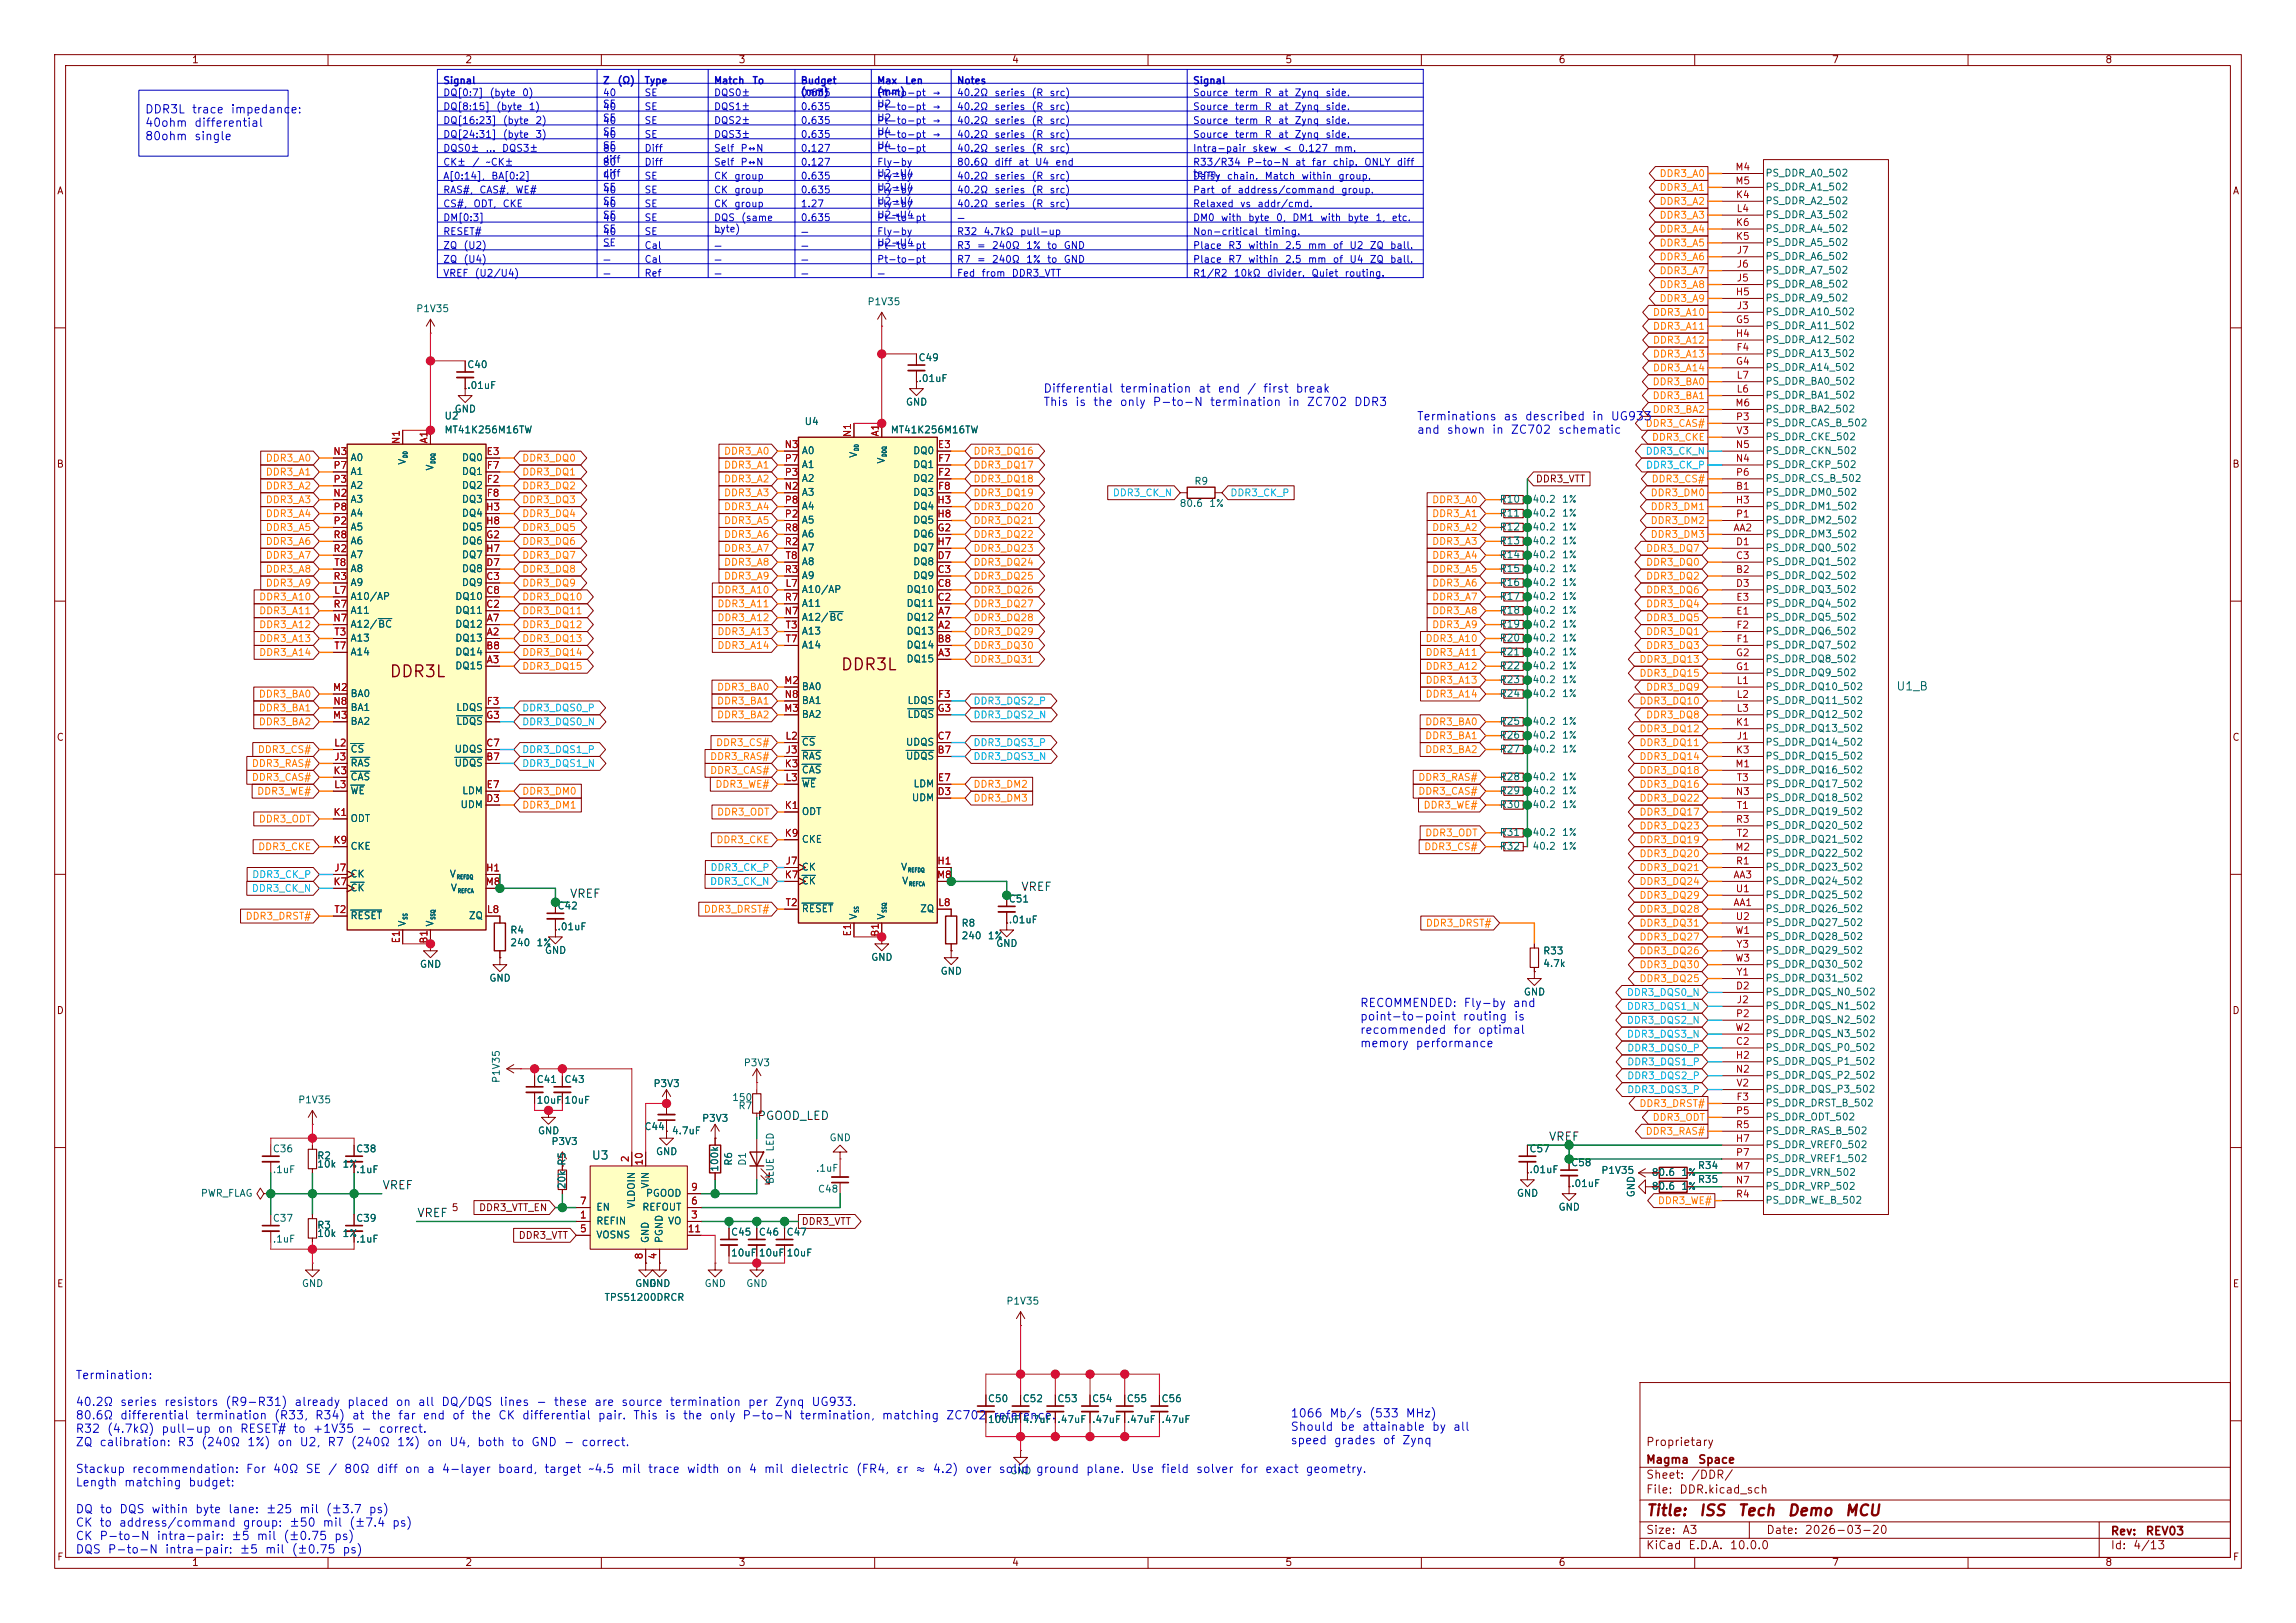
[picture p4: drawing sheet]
<svg xmlns="http://www.w3.org/2000/svg" width="420mm" height="297mm" viewBox="0 0 420 297" stroke-linecap="round" stroke-linejoin="round" font-family="sans-serif">
<defs><g id="words">
<g font-size="2.1" fill="#840000">
<text x="71.1" y="124.5">DDR3L</text>
<text x="153.7" y="123.2">DDR3L</text>
</g>
<g font-size="2" fill="#840000">
<text x="301" y="277.9">Title:</text>
<text x="310.6" y="277.9">ISS</text>
<text x="317.7" y="277.9">Tech</text>
<text x="326.8" y="277.9">Demo</text>
<text x="337.3" y="277.9">MCU</text>
</g>
<g font-size="1.5" fill="#0000c2">
<text x="26.4" y="21.1">DDR3L</text>
<text x="26.4" y="23.6">40ohm</text>
<text x="35" y="21.1">trace</text>
<text x="35.4" y="23.6">differential</text>
<text x="42.1" y="21.1">impedance:</text>
<text x="26.4" y="26">80ohm</text>
<text x="35.4" y="26">single</text>
<text x="190.8" y="72.2">Differential</text>
<text x="190.8" y="74.7">This</text>
<text x="196.6" y="74.7">is</text>
<text x="199.8" y="74.7">the</text>
<text x="204.7" y="74.7">only</text>
<text x="204.8" y="72.2">termination</text>
<text x="210.7" y="74.7">P-to-N</text>
<text x="219.1" y="72.2">at</text>
<text x="221.2" y="74.7">termination</text>
<text x="222.6" y="72.2">end</text>
<text x="228" y="72.2">/</text>
<text x="230.9" y="72.2">first</text>
<text x="235.5" y="74.7">in</text>
<text x="236.9" y="72.2">break</text>
<text x="238.9" y="74.7">ZC702</text>
<text x="247.6" y="74.7">DDR3</text>
<text x="259.1" y="77.3">Terminations</text>
<text x="274.9" y="77.3">as</text>
<text x="278.8" y="77.3">described</text>
<text x="291.1" y="77.3">in</text>
<text x="294.5" y="77.3">UG933</text>
<text x="259.1" y="79.8">and</text>
<text x="264.5" y="79.8">shown</text>
<text x="272.8" y="79.8">in</text>
<text x="276.2" y="79.8">ZC702</text>
<text x="284.9" y="79.8">schematic</text>
<text x="248.7" y="184.7">RECOMMENDED:</text>
<text x="267.6" y="184.7">Fly-by</text>
<text x="276.6" y="184.7">and</text>
<text x="248.7" y="187.1">point-to-point</text>
<text x="248.7" y="189.6">recommended</text>
<text x="265.7" y="189.6">for</text>
<text x="267.5" y="187.1">routing</text>
<text x="270.2" y="189.6">optimal</text>
<text x="276.8" y="187.1">is</text>
<text x="248.7" y="192">memory</text>
<text x="258.8" y="192">performance</text>
<text x="13.7" y="252.8">Termination:</text>
<text x="13.7" y="257.7">40.2Ω</text>
<text x="21.9" y="257.7">series</text>
<text x="29.9" y="257.7">resistors</text>
<text x="41.1" y="257.7">(R9-R31)</text>
<text x="53.7" y="257.7">already</text>
<text x="63.4" y="257.7">placed</text>
<text x="72.3" y="257.7">on</text>
<text x="76.3" y="257.7">all</text>
<text x="80.6" y="257.7">DQ/DQS</text>
<text x="91.2" y="257.7">lines</text>
<text x="98" y="257.7">-</text>
<text x="101.2" y="257.7">these</text>
<text x="108.6" y="257.7">are</text>
<text x="113.5" y="257.7">source</text>
<text x="122.4" y="257.7">termination</text>
<text x="136.7" y="257.7">per</text>
<text x="141.6" y="257.7">Zynq</text>
<text x="148.3" y="257.7">UG933.</text>
<text x="13.7" y="260.1">80.6Ω</text>
<text x="13.7" y="262.6">R32</text>
<text x="19.5" y="262.6">(4.7kΩ)</text>
<text x="21.9" y="260.1">differential</text>
<text x="29.4" y="262.6">pull-up</text>
<text x="35.7" y="260.1">termination</text>
<text x="39.7" y="262.6">on</text>
<text x="43.8" y="262.6">RESET#</text>
<text x="50" y="260.1">(R33,</text>
<text x="53.5" y="262.6">to</text>
<text x="57.1" y="262.6">+1V35</text>
<text x="57.5" y="260.1">R34)</text>
<text x="64.3" y="260.1">at</text>
<text x="65.9" y="262.6">-</text>
<text x="67.8" y="260.1">the</text>
<text x="69.1" y="262.6">correct.</text>
<text x="72.7" y="260.1">far</text>
<text x="77.2" y="260.1">end</text>
<text x="82.6" y="260.1">of</text>
<text x="86.1" y="260.1">the</text>
<text x="91" y="260.1">CK</text>
<text x="95.4" y="260.1">differential</text>
<text x="109.2" y="260.1">pair.</text>
<text x="115.7" y="260.1">This</text>
<text x="121.5" y="260.1">is</text>
<text x="124.8" y="260.1">the</text>
<text x="129.7" y="260.1">only</text>
<text x="135.7" y="260.1">P-to-N</text>
<text x="146.2" y="260.1">termination,</text>
<text x="161.2" y="260.1">matching</text>
<text x="172.9" y="260.1">ZC702</text>
<text x="181.6" y="260.1">reference.</text>
<text x="236" y="259.8">1066</text>
<text x="236" y="262.2">Should</text>
<text x="243.1" y="259.8">Mb/s</text>
<text x="245" y="262.2">be</text>
<text x="249" y="262.2">attainable</text>
<text x="250.3" y="259.8">(533</text>
<text x="257" y="259.8">MHz)</text>
<text x="261.8" y="262.2">by</text>
<text x="265.7" y="262.2">all</text>
<text x="13.7" y="265">ZQ</text>
<text x="13.7" y="269.9">Stackup</text>
<text x="18.1" y="265">calibration:</text>
<text x="24" y="269.9">recommendation:</text>
<text x="32.4" y="265">R3</text>
<text x="36.7" y="265">(240Ω</text>
<text x="44.9" y="269.9">For</text>
<text x="45.1" y="265">1%)</text>
<text x="49.8" y="269.9">40Ω</text>
<text x="50.6" y="265">on</text>
<text x="54.7" y="265">U2,</text>
<text x="55.8" y="269.9">SE</text>
<text x="59.8" y="265">R7</text>
<text x="59.9" y="269.9">/</text>
<text x="62.8" y="269.9">80Ω</text>
<text x="64.1" y="265">(240Ω</text>
<text x="68.8" y="269.9">diff</text>
<text x="72.5" y="265">1%)</text>
<text x="73.9" y="269.9">on</text>
<text x="78" y="269.9">a</text>
<text x="78" y="265">on</text>
<text x="80.7" y="269.9">4-layer</text>
<text x="82.1" y="265">U4,</text>
<text x="87.2" y="265">both</text>
<text x="90.9" y="269.9">board,</text>
<text x="93.5" y="265">to</text>
<text x="97.1" y="265">GND</text>
<text x="99.4" y="269.9">target</text>
<text x="103" y="265">-</text>
<text x="106.2" y="265">correct.</text>
<text x="107.5" y="269.9">~4.5</text>
<text x="113.5" y="269.9">mil</text>
<text x="118.4" y="269.9">trace</text>
<text x="125.5" y="269.9">width</text>
<text x="132.8" y="269.9">on</text>
<text x="136.9" y="269.9">4</text>
<text x="139.6" y="269.9">mil</text>
<text x="144.5" y="269.9">dielectric</text>
<text x="156.5" y="269.9">(FR4,</text>
<text x="163.8" y="269.9">εr</text>
<text x="167.3" y="269.9">≈</text>
<text x="170.5" y="269.9">4.2)</text>
<text x="176.5" y="269.9">over</text>
<text x="182.6" y="269.9">solid</text>
<text x="189.4" y="269.9">ground</text>
<text x="198.5" y="269.9">plane.</text>
<text x="206.8" y="269.9">Use</text>
<text x="212.3" y="269.9">field</text>
<text x="218.7" y="269.9">solver</text>
<text x="226.8" y="269.9">for</text>
<text x="231.3" y="269.9">exact</text>
<text x="236" y="264.7">speed</text>
<text x="238.7" y="269.9">geometry.</text>
<text x="243.9" y="264.7">grades</text>
<text x="252.8" y="264.7">of</text>
<text x="256.4" y="264.7">Zynq</text>
<text x="13.7" y="272.4">Length</text>
<text x="22.6" y="272.4">matching</text>
<text x="34.3" y="272.4">budget:</text>
<text x="13.7" y="277.3">DQ</text>
<text x="13.7" y="279.8">CK</text>
<text x="18.1" y="279.8">to</text>
<text x="18.2" y="277.3">to</text>
<text x="21.6" y="279.8">address/command</text>
<text x="21.7" y="277.3">DQS</text>
<text x="27.6" y="277.3">within</text>
<text x="35.6" y="277.3">byte</text>
<text x="41.6" y="277.3">lane:</text>
<text x="44.3" y="279.8">group:</text>
<text x="48.5" y="277.3">±25</text>
<text x="52.8" y="279.8">±50</text>
<text x="54.6" y="277.3">mil</text>
<text x="58.9" y="279.8">mil</text>
<text x="59.5" y="277.3">(±3.7</text>
<text x="63.8" y="279.8">(±7.4</text>
<text x="67.3" y="277.3">ps)</text>
<text x="71.6" y="279.8">ps)</text>
<text x="13.7" y="282.2">CK</text>
<text x="13.7" y="284.7">DQS</text>
<text x="18.1" y="282.2">P-to-N</text>
<text x="19.6" y="284.7">P-to-N</text>
<text x="28.5" y="282.2">intra-pair:</text>
<text x="30.1" y="284.7">intra-pair:</text>
<text x="42.2" y="282.2">±5</text>
<text x="43.7" y="284.7">±5</text>
<text x="46.8" y="282.2">mil</text>
<text x="48.4" y="284.7">mil</text>
<text x="51.7" y="282.2">(±0.75</text>
<text x="53.2" y="284.7">(±0.75</text>
<text x="61" y="282.2">ps)</text>
<text x="62.5" y="284.7">ps)</text>
</g>
<g font-size="1.5" fill="#006464">
<text x="346.8" y="126.7">U1_B</text>
<text x="108.1" y="212.6">U3</text>
</g>
<g font-size="1.5" fill="#0f0f0f">
<text x="104.1" y="164.7">VREF</text>
<text x="186.7" y="163.4">VREF</text>
<text x="138.4" y="205.3">PGOOD_LED</text>
<text x="283.2" y="209.1">VREF</text>
<text x="69.8" y="218">VREF</text>
<text x="76.2" y="223.1">VREF</text>
</g>
<g font-size="1.5" fill="#840000">
<text x="301" y="268.2">Magma</text>
<text x="301" y="265">Proprietary</text>
<text x="310.5" y="268.2">Space</text>
<text x="301" y="273.7">File:</text>
<text x="301" y="271">Sheet:</text>
<text x="307.1" y="273.7">DDR.kicad_sch</text>
<text x="309.2" y="271">/DDR/</text>
<text x="301" y="281.1">Size:</text>
<text x="307.6" y="281.1">A3</text>
<text x="323" y="281.1">Date:</text>
<text x="330" y="281.1">2026-03-20</text>
<text x="386" y="281.3">Rev:</text>
<text x="392.4" y="281.3">REV03</text>
<text x="301" y="283.9">KiCad</text>
<text x="308.7" y="283.9">E.D.A.</text>
<text x="316.3" y="283.9">10.0.0</text>
<text x="386" y="283.9">Id:</text>
<text x="390.1" y="283.9">4/13</text>
</g>
<g font-size="1.3" fill="#840000">
<text x="35" y="11.9">1</text>
<text x="85" y="11.9">2</text>
<text x="135" y="11.9">3</text>
<text x="185" y="11.9">4</text>
<text x="235" y="11.9">5</text>
<text x="285" y="11.9">6</text>
<text x="335" y="11.9">7</text>
<text x="385" y="11.9">8</text>
<text x="10.3" y="35.9">A</text>
<text x="408.3" y="35.9">A</text>
<text x="10.3" y="85.9">B</text>
<text x="280.8" y="88.6">DDR3_VTT</text>
<text x="408.2" y="85.9">B</text>
<text x="10.3" y="135.9">C</text>
<text x="408.2" y="135.9">C</text>
<text x="10.3" y="185.9">D</text>
<text x="408.2" y="185.9">D</text>
<text x="82.5" y="221.9">5</text>
<text x="87.5" y="221.9">DDR3_VTT_EN</text>
<text x="94.8" y="227">DDR3_VTT</text>
<text x="146.5" y="224.5">DDR3_VTT</text>
<text x="10.3" y="235.9">E</text>
<text x="408.3" y="235.9">E</text>
<text x="10.3" y="285.9">F</text>
<text x="35" y="286.9">1</text>
<text x="85" y="286.9">2</text>
<text x="135" y="286.9">3</text>
<text x="185" y="286.9">4</text>
<text x="235" y="286.9">5</text>
<text x="285" y="286.9">6</text>
<text x="335" y="286.9">7</text>
<text x="385" y="286.9">8</text>
<text x="408.3" y="285.9">F</text>
</g>
<g font-size="1.3" fill="#0000c2">
<text x="81" y="15.7">Signal</text>
<text x="81" y="17.9">DQ[0:7]</text>
<text x="89.5" y="17.9">(byte</text>
<text x="95.4" y="17.9">0)</text>
<text x="110.2" y="15.7">Z</text>
<text x="110.2" y="17.9">40</text>
<text x="112.9" y="15.7">(Ω)</text>
<text x="117.8" y="15.7">Type</text>
<text x="117.8" y="17.9">SE</text>
<text x="130.5" y="15.7">Match</text>
<text x="130.5" y="17.9">DQS0±</text>
<text x="137.5" y="15.7">To</text>
<text x="146.4" y="15.7">Budget</text>
<text x="146.4" y="17.7">(mm)</text>
<text x="146.4" y="17.9">0.635</text>
<text x="160.3" y="15.7">Max</text>
<text x="160.3" y="17.7">(mm)</text>
<text x="160.3" y="17.9">Pt-to-pt</text>
<text x="165.4" y="15.7">Len</text>
<text x="170.4" y="17.9">→</text>
<text x="174.9" y="15.7">Notes</text>
<text x="174.9" y="17.9">40.2Ω</text>
<text x="181.8" y="17.9">series</text>
<text x="188.6" y="17.9">(R</text>
<text x="191.9" y="17.9">src)</text>
<text x="218.1" y="15.7">Signal</text>
<text x="218.1" y="17.9">Source</text>
<text x="225.8" y="17.9">term</text>
<text x="231.2" y="17.9">R</text>
<text x="233.7" y="17.9">at</text>
<text x="236.7" y="17.9">Zynq</text>
<text x="242.4" y="17.9">side.</text>
<text x="81" y="20.5">DQ[8:15]</text>
<text x="81" y="23">DQ[16:23]</text>
<text x="90.7" y="20.5">(byte</text>
<text x="91.9" y="23">(byte</text>
<text x="96.6" y="20.5">1)</text>
<text x="97.8" y="23">2)</text>
<text x="110.2" y="20">SE</text>
<text x="110.2" y="20.5">40</text>
<text x="110.2" y="22.5">SE</text>
<text x="110.2" y="23">40</text>
<text x="117.8" y="20.5">SE</text>
<text x="117.8" y="23">SE</text>
<text x="130.5" y="20.5">DQS1±</text>
<text x="130.5" y="23">DQS2±</text>
<text x="146.4" y="20.5">0.635</text>
<text x="146.4" y="23">0.635</text>
<text x="160.3" y="20">U2</text>
<text x="160.3" y="20.5">Pt-to-pt</text>
<text x="160.3" y="22.5">U2</text>
<text x="160.3" y="23">Pt-to-pt</text>
<text x="170.4" y="20.5">→</text>
<text x="170.4" y="23">→</text>
<text x="174.9" y="20.5">40.2Ω</text>
<text x="174.9" y="23">40.2Ω</text>
<text x="181.8" y="20.5">series</text>
<text x="181.8" y="23">series</text>
<text x="188.6" y="20.5">(R</text>
<text x="188.6" y="23">(R</text>
<text x="191.9" y="20.5">src)</text>
<text x="191.9" y="23">src)</text>
<text x="218.1" y="20.5">Source</text>
<text x="218.1" y="23">Source</text>
<text x="225.8" y="20.5">term</text>
<text x="225.8" y="23">term</text>
<text x="231.2" y="20.5">R</text>
<text x="231.2" y="23">R</text>
<text x="233.7" y="20.5">at</text>
<text x="233.7" y="23">at</text>
<text x="236.7" y="20.5">Zynq</text>
<text x="236.7" y="23">Zynq</text>
<text x="242.4" y="20.5">side.</text>
<text x="242.4" y="23">side.</text>
<text x="81" y="25.5">DQ[24:31]</text>
<text x="81" y="28.1">DQS0±</text>
<text x="88.7" y="28.1">…</text>
<text x="91.7" y="28.1">DQS3±</text>
<text x="91.9" y="25.5">(byte</text>
<text x="97.8" y="25.5">3)</text>
<text x="110.2" y="25">SE</text>
<text x="110.2" y="25.5">40</text>
<text x="110.2" y="27.6">SE</text>
<text x="110.2" y="28.1">80</text>
<text x="117.8" y="25.5">SE</text>
<text x="117.8" y="28.1">Diff</text>
<text x="130.5" y="25.5">DQS3±</text>
<text x="130.5" y="28.1">Self</text>
<text x="135.4" y="28.1">P↔N</text>
<text x="146.4" y="25.5">0.635</text>
<text x="146.4" y="28.1">0.127</text>
<text x="160.3" y="25">U4</text>
<text x="160.3" y="25.5">Pt-to-pt</text>
<text x="160.3" y="27.6">U4</text>
<text x="160.3" y="28.1">Pt-to-pt</text>
<text x="170.4" y="25.5">→</text>
<text x="174.9" y="25.5">40.2Ω</text>
<text x="174.9" y="28.1">40.2Ω</text>
<text x="181.8" y="25.5">series</text>
<text x="181.8" y="28.1">series</text>
<text x="188.6" y="25.5">(R</text>
<text x="188.6" y="28.1">(R</text>
<text x="191.9" y="25.5">src)</text>
<text x="191.9" y="28.1">src)</text>
<text x="218.1" y="25.5">Source</text>
<text x="218.1" y="28.1">Intra-pair</text>
<text x="225.8" y="25.5">term</text>
<text x="229" y="28.1">skew</text>
<text x="231.2" y="25.5">R</text>
<text x="233.7" y="25.5">at</text>
<text x="234.6" y="28.1">&lt;</text>
<text x="236.7" y="25.5">Zynq</text>
<text x="237.4" y="28.1">0.127</text>
<text x="242.4" y="25.5">side.</text>
<text x="244" y="28.1">mm.</text>
<text x="81" y="30.6">CK±</text>
<text x="81" y="33.2">A[0:14],</text>
<text x="81" y="35.7">RAS#,</text>
<text x="86.2" y="30.6">/</text>
<text x="87.6" y="35.7">CAS#,</text>
<text x="88.7" y="30.6">~CK±</text>
<text x="89.8" y="33.2">BA[0:2]</text>
<text x="94.2" y="35.7">WE#</text>
<text x="110.2" y="30.1">diff</text>
<text x="110.2" y="30.6">80</text>
<text x="110.2" y="32.7">diff</text>
<text x="110.2" y="33.2">40</text>
<text x="110.2" y="35.2">SE</text>
<text x="110.2" y="35.7">40</text>
<text x="117.8" y="30.6">Diff</text>
<text x="117.8" y="33.2">SE</text>
<text x="117.8" y="35.7">SE</text>
<text x="130.5" y="30.6">Self</text>
<text x="130.5" y="33.2">CK</text>
<text x="130.5" y="35.7">CK</text>
<text x="134.2" y="33.2">group</text>
<text x="134.2" y="35.7">group</text>
<text x="135.4" y="30.6">P↔N</text>
<text x="146.4" y="30.6">0.127</text>
<text x="146.4" y="33.2">0.635</text>
<text x="146.4" y="35.7">0.635</text>
<text x="160.3" y="30.6">Fly-by</text>
<text x="160.3" y="32.7">U2→U4</text>
<text x="160.3" y="33.2">Fly-by</text>
<text x="160.3" y="35.2">U2→U4</text>
<text x="160.3" y="35.7">Fly-by</text>
<text x="174.9" y="30.6">80.6Ω</text>
<text x="174.9" y="33.2">40.2Ω</text>
<text x="174.9" y="35.7">40.2Ω</text>
<text x="181.8" y="30.6">diff</text>
<text x="181.8" y="33.2">series</text>
<text x="181.8" y="35.7">series</text>
<text x="186.2" y="30.6">at</text>
<text x="188.6" y="33.2">(R</text>
<text x="188.6" y="35.7">(R</text>
<text x="189.2" y="30.6">U4</text>
<text x="191.9" y="33.2">src)</text>
<text x="191.9" y="35.7">src)</text>
<text x="192.9" y="30.6">end</text>
<text x="218.1" y="30.6">R33/R34</text>
<text x="218.1" y="32.7">term.</text>
<text x="218.1" y="33.2">Daisy</text>
<text x="218.1" y="35.7">Part</text>
<text x="223.2" y="35.7">of</text>
<text x="224.3" y="33.2">chain.</text>
<text x="226.3" y="35.7">address/command</text>
<text x="228" y="30.6">P-to-N</text>
<text x="231.2" y="33.2">Match</text>
<text x="236.8" y="30.6">at</text>
<text x="238" y="33.2">within</text>
<text x="239.8" y="30.6">far</text>
<text x="243.7" y="30.6">chip.</text>
<text x="244.7" y="33.2">group.</text>
<text x="245.2" y="35.7">group.</text>
<text x="249.4" y="30.6">ONLY</text>
<text x="255.4" y="30.6">diff</text>
<text x="81" y="38.2">CS#,</text>
<text x="81" y="40.8">DM[0:3]</text>
<text x="86.5" y="38.2">ODT,</text>
<text x="91.8" y="38.2">CKE</text>
<text x="110.2" y="37.7">SE</text>
<text x="110.2" y="38.2">40</text>
<text x="110.2" y="40.3">SE</text>
<text x="110.2" y="40.8">40</text>
<text x="117.8" y="38.2">SE</text>
<text x="117.8" y="40.8">SE</text>
<text x="130.5" y="38.2">CK</text>
<text x="130.5" y="40.8">DQS</text>
<text x="134.2" y="38.2">group</text>
<text x="135.5" y="40.8">(same</text>
<text x="146.4" y="38.2">1.27</text>
<text x="146.4" y="40.8">0.635</text>
<text x="160.3" y="37.7">U2→U4</text>
<text x="160.3" y="38.2">Fly-by</text>
<text x="160.3" y="40.3">U2→U4</text>
<text x="160.3" y="40.8">Pt-to-pt</text>
<text x="174.9" y="38.2">40.2Ω</text>
<text x="174.9" y="40.8">—</text>
<text x="181.8" y="38.2">series</text>
<text x="188.6" y="38.2">(R</text>
<text x="191.9" y="38.2">src)</text>
<text x="218.1" y="38.2">Relaxed</text>
<text x="218.1" y="40.8">DM0</text>
<text x="223.2" y="40.8">with</text>
<text x="226.7" y="38.2">vs</text>
<text x="228.2" y="40.8">byte</text>
<text x="229.9" y="38.2">addr/cmd.</text>
<text x="233.3" y="40.8">0,</text>
<text x="236.3" y="40.8">DM1</text>
<text x="241.4" y="40.8">with</text>
<text x="246.4" y="40.8">byte</text>
<text x="251.5" y="40.8">1,</text>
<text x="254.5" y="40.8">etc.</text>
<text x="81" y="43.3">RESET#</text>
<text x="81" y="45.9">ZQ</text>
<text x="84.7" y="45.9">(U2)</text>
<text x="110.2" y="42.8">SE</text>
<text x="110.2" y="43.3">40</text>
<text x="110.2" y="45.4">SE</text>
<text x="110.2" y="45.9">—</text>
<text x="117.8" y="43.3">SE</text>
<text x="117.8" y="45.9">Cal</text>
<text x="130.5" y="42.8">byte)</text>
<text x="130.5" y="43.3">—</text>
<text x="130.5" y="45.9">—</text>
<text x="146.4" y="43.3">—</text>
<text x="146.4" y="45.9">—</text>
<text x="160.3" y="43.3">Fly-by</text>
<text x="160.3" y="45.4">U2→U4</text>
<text x="160.3" y="45.9">Pt-to-pt</text>
<text x="174.9" y="43.3">R32</text>
<text x="174.9" y="45.9">R3</text>
<text x="178.6" y="45.9">=</text>
<text x="179.8" y="43.3">4.7kΩ</text>
<text x="181.3" y="45.9">240Ω</text>
<text x="186.5" y="43.3">pull-up</text>
<text x="187.6" y="45.9">1%</text>
<text x="191.4" y="45.9">to</text>
<text x="194.5" y="45.9">GND</text>
<text x="218.1" y="43.3">Non-critical</text>
<text x="218.1" y="45.9">Place</text>
<text x="224.6" y="45.9">R3</text>
<text x="228.2" y="45.9">within</text>
<text x="231.2" y="43.3">timing.</text>
<text x="234.9" y="45.9">2.5</text>
<text x="239.1" y="45.9">mm</text>
<text x="243.7" y="45.9">of</text>
<text x="246.7" y="45.9">U2</text>
<text x="250.4" y="45.9">ZQ</text>
<text x="254.2" y="45.9">ball.</text>
<text x="81" y="48.4">ZQ</text>
<text x="81" y="50.9">VREF</text>
<text x="84.7" y="48.4">(U4)</text>
<text x="86.7" y="50.9">(U2/U4)</text>
<text x="110.2" y="48.4">—</text>
<text x="110.2" y="50.9">—</text>
<text x="117.8" y="48.4">Cal</text>
<text x="117.8" y="50.9">Ref</text>
<text x="130.5" y="48.4">—</text>
<text x="130.5" y="50.9">—</text>
<text x="146.4" y="48.4">—</text>
<text x="146.4" y="50.9">—</text>
<text x="160.3" y="48.4">Pt-to-pt</text>
<text x="160.3" y="50.9">—</text>
<text x="174.9" y="48.4">R7</text>
<text x="174.9" y="50.9">Fed</text>
<text x="178.6" y="48.4">=</text>
<text x="179.4" y="50.9">from</text>
<text x="181.3" y="48.4">240Ω</text>
<text x="185" y="50.9">DDR3_VTT</text>
<text x="187.6" y="48.4">1%</text>
<text x="191.4" y="48.4">to</text>
<text x="194.5" y="48.4">GND</text>
<text x="218.1" y="48.4">Place</text>
<text x="218.1" y="50.9">R1/R2</text>
<text x="224.6" y="48.4">R7</text>
<text x="225.6" y="50.9">10kΩ</text>
<text x="228.2" y="48.4">within</text>
<text x="231.7" y="50.9">divider.</text>
<text x="234.9" y="48.4">2.5</text>
<text x="239.1" y="48.4">mm</text>
<text x="239.8" y="50.9">Quiet</text>
<text x="243.7" y="48.4">of</text>
<text x="245.8" y="50.9">routing.</text>
<text x="246.7" y="48.4">U4</text>
<text x="250.4" y="48.4">ZQ</text>
<text x="254.2" y="48.4">ball.</text>
</g>
<g font-size="1.3" fill="#ff7800">
<text x="303.5" y="35.2">DDR3_A1</text>
<text x="303.5" y="32.7">DDR3_A0</text>
<text x="303.5" y="37.8">DDR3_A2</text>
<text x="303.5" y="40.3">DDR3_A3</text>
<text x="303.5" y="47.9">DDR3_A6</text>
<text x="303.5" y="45.4">DDR3_A5</text>
<text x="303.5" y="42.9">DDR3_A4</text>
<text x="303.5" y="53">DDR3_A8</text>
<text x="303.5" y="50.5">DDR3_A7</text>
<text x="302.2" y="58.1">DDR3_A10</text>
<text x="303.5" y="55.6">DDR3_A9</text>
<text x="302.2" y="60.6">DDR3_A11</text>
<text x="302.2" y="63.2">DDR3_A12</text>
<text x="302.2" y="65.7">DDR3_A13</text>
<text x="302.2" y="70.8">DDR3_BA0</text>
<text x="302.2" y="68.3">DDR3_A14</text>
<text x="302.2" y="75.9">DDR3_BA2</text>
<text x="302.2" y="73.3">DDR3_BA1</text>
<text x="132.3" y="83.5">DDR3_A0</text>
<text x="178" y="83.5">DDR3_DQ16</text>
<text x="300.9" y="78.4">DDR3_CAS#</text>
<text x="302.1" y="81">DDR3_CKE</text>
<text x="48.5" y="87.3">DDR3_A1</text>
<text x="48.5" y="84.8">DDR3_A0</text>
<text x="48.5" y="89.9">DDR3_A2</text>
<text x="95.4" y="89.9">DDR3_DQ2</text>
<text x="95.4" y="84.8">DDR3_DQ0</text>
<text x="95.4" y="87.3">DDR3_DQ1</text>
<text x="132.3" y="88.6">DDR3_A2</text>
<text x="132.3" y="86">DDR3_A1</text>
<text x="178" y="88.6">DDR3_DQ18</text>
<text x="178" y="86">DDR3_DQ17</text>
<text x="302" y="88.6">DDR3_CS#</text>
<text x="48.5" y="92.4">DDR3_A3</text>
<text x="48.5" y="94.9">DDR3_A4</text>
<text x="95.4" y="92.4">DDR3_DQ3</text>
<text x="95.4" y="94.9">DDR3_DQ4</text>
<text x="132.3" y="93.7">DDR3_A4</text>
<text x="132.3" y="91.1">DDR3_A3</text>
<text x="178" y="91.1">DDR3_DQ19</text>
<text x="178" y="93.7">DDR3_DQ20</text>
<text x="261.9" y="94.9">DDR3_A1</text>
<text x="261.9" y="92.4">DDR3_A0</text>
<text x="301.8" y="91.1">DDR3_DM0</text>
<text x="301.8" y="93.7">DDR3_DM1</text>
<text x="48.5" y="100">DDR3_A6</text>
<text x="48.5" y="97.5">DDR3_A5</text>
<text x="95.4" y="100">DDR3_DQ6</text>
<text x="95.4" y="97.5">DDR3_DQ5</text>
<text x="132.3" y="98.7">DDR3_A6</text>
<text x="132.3" y="101.3">DDR3_A7</text>
<text x="132.3" y="96.2">DDR3_A5</text>
<text x="178" y="98.7">DDR3_DQ22</text>
<text x="178" y="96.2">DDR3_DQ21</text>
<text x="178" y="101.3">DDR3_DQ23</text>
<text x="261.9" y="97.5">DDR3_A2</text>
<text x="261.9" y="100">DDR3_A3</text>
<text x="301" y="101.3">DDR3_DQ7</text>
<text x="301.8" y="96.2">DDR3_DM2</text>
<text x="301.8" y="98.7">DDR3_DM3</text>
<text x="48.5" y="107.6">DDR3_A9</text>
<text x="48.5" y="105.1">DDR3_A8</text>
<text x="48.5" y="102.6">DDR3_A7</text>
<text x="95.4" y="105.1">DDR3_DQ8</text>
<text x="95.4" y="102.6">DDR3_DQ7</text>
<text x="95.4" y="107.6">DDR3_DQ9</text>
<text x="132.3" y="103.8">DDR3_A8</text>
<text x="132.3" y="106.4">DDR3_A9</text>
<text x="178" y="103.8">DDR3_DQ24</text>
<text x="178" y="106.4">DDR3_DQ25</text>
<text x="261.9" y="107.6">DDR3_A6</text>
<text x="261.9" y="105.1">DDR3_A5</text>
<text x="261.9" y="102.6">DDR3_A4</text>
<text x="301" y="106.4">DDR3_DQ2</text>
<text x="301" y="103.8">DDR3_DQ0</text>
<text x="47.3" y="110.2">DDR3_A10</text>
<text x="47.3" y="112.7">DDR3_A11</text>
<text x="95.4" y="110.2">DDR3_DQ10</text>
<text x="95.4" y="112.7">DDR3_DQ11</text>
<text x="131.1" y="111.4">DDR3_A11</text>
<text x="131.1" y="114">DDR3_A12</text>
<text x="131.1" y="108.9">DDR3_A10</text>
<text x="178" y="111.4">DDR3_DQ27</text>
<text x="178" y="114">DDR3_DQ28</text>
<text x="178" y="108.9">DDR3_DQ26</text>
<text x="261.9" y="110.2">DDR3_A7</text>
<text x="261.9" y="112.7">DDR3_A8</text>
<text x="301" y="108.9">DDR3_DQ6</text>
<text x="301" y="114">DDR3_DQ5</text>
<text x="301" y="111.4">DDR3_DQ4</text>
<text x="47.3" y="117.8">DDR3_A13</text>
<text x="47.3" y="115.3">DDR3_A12</text>
<text x="95.4" y="117.8">DDR3_DQ13</text>
<text x="95.4" y="115.3">DDR3_DQ12</text>
<text x="131.1" y="119.1">DDR3_A14</text>
<text x="131.1" y="116.5">DDR3_A13</text>
<text x="178" y="116.5">DDR3_DQ29</text>
<text x="178" y="119.1">DDR3_DQ30</text>
<text x="260.7" y="117.8">DDR3_A10</text>
<text x="261.9" y="115.3">DDR3_A9</text>
<text x="301" y="116.5">DDR3_DQ1</text>
<text x="301" y="119.1">DDR3_DQ3</text>
<text x="47.3" y="120.3">DDR3_A14</text>
<text x="95.4" y="120.3">DDR3_DQ14</text>
<text x="95.4" y="122.9">DDR3_DQ15</text>
<text x="178" y="121.6">DDR3_DQ31</text>
<text x="260.7" y="120.3">DDR3_A11</text>
<text x="260.7" y="125.4">DDR3_A13</text>
<text x="260.7" y="122.9">DDR3_A12</text>
<text x="299.8" y="121.6">DDR3_DQ13</text>
<text x="299.8" y="124.1">DDR3_DQ15</text>
<text x="47.2" y="128">DDR3_BA0</text>
<text x="47.2" y="130.5">DDR3_BA1</text>
<text x="131.1" y="126.7">DDR3_BA0</text>
<text x="131.1" y="131.8">DDR3_BA2</text>
<text x="131.1" y="129.2">DDR3_BA1</text>
<text x="260.7" y="128">DDR3_A14</text>
<text x="299.8" y="129.2">DDR3_DQ10</text>
<text x="301" y="126.7">DDR3_DQ9</text>
<text x="301" y="131.8">DDR3_DQ8</text>
<text x="47.2" y="133">DDR3_BA2</text>
<text x="130.9" y="136.8">DDR3_CS#</text>
<text x="260.6" y="135.6">DDR3_BA1</text>
<text x="260.6" y="133">DDR3_BA0</text>
<text x="299.8" y="136.8">DDR3_DQ11</text>
<text x="299.8" y="134.3">DDR3_DQ12</text>
<text x="46" y="140.7">DDR3_RAS#</text>
<text x="46" y="143.2">DDR3_CAS#</text>
<text x="47.1" y="138.1">DDR3_CS#</text>
<text x="129.8" y="139.4">DDR3_RAS#</text>
<text x="129.8" y="141.9">DDR3_CAS#</text>
<text x="259.3" y="143.2">DDR3_RAS#</text>
<text x="260.6" y="138.1">DDR3_BA2</text>
<text x="299.8" y="141.9">DDR3_DQ18</text>
<text x="299.8" y="139.4">DDR3_DQ14</text>
<text x="46.9" y="145.7">DDR3_WE#</text>
<text x="95.4" y="148.3">DDR3_DM1</text>
<text x="95.4" y="145.7">DDR3_DM0</text>
<text x="130.8" y="144.5">DDR3_WE#</text>
<text x="131.1" y="149.5">DDR3_ODT</text>
<text x="178" y="144.5">DDR3_DM2</text>
<text x="178" y="147">DDR3_DM3</text>
<text x="259.3" y="145.7">DDR3_CAS#</text>
<text x="260.3" y="148.3">DDR3_WE#</text>
<text x="299.8" y="149.5">DDR3_DQ17</text>
<text x="299.8" y="144.5">DDR3_DQ16</text>
<text x="299.8" y="147">DDR3_DQ22</text>
<text x="47.1" y="155.9">DDR3_CKE</text>
<text x="47.2" y="150.8">DDR3_ODT</text>
<text x="130.9" y="154.6">DDR3_CKE</text>
<text x="260.4" y="155.9">DDR3_CS#</text>
<text x="260.6" y="153.4">DDR3_ODT</text>
<text x="299.8" y="152.1">DDR3_DQ23</text>
<text x="299.8" y="154.6">DDR3_DQ19</text>
<text x="299.8" y="159.7">DDR3_DQ21</text>
<text x="299.8" y="157.2">DDR3_DQ20</text>
<text x="128.6" y="167.3">DDR3_DRST#</text>
<text x="299.8" y="167.3">DDR3_DQ28</text>
<text x="299.8" y="162.2">DDR3_DQ24</text>
<text x="299.8" y="164.8">DDR3_DQ29</text>
<text x="44.8" y="168.6">DDR3_DRST#</text>
<text x="260.7" y="169.9">DDR3_DRST#</text>
<text x="299.8" y="172.4">DDR3_DQ27</text>
<text x="299.8" y="169.9">DDR3_DQ31</text>
<text x="299.8" y="177.5">DDR3_DQ30</text>
<text x="299.8" y="174.9">DDR3_DQ26</text>
<text x="299.8" y="180">DDR3_DQ25</text>
<text x="299.8" y="202.9">DDR3_DRST#</text>
<text x="300.9" y="208">DDR3_RAS#</text>
<text x="302.2" y="205.4">DDR3_ODT</text>
<text x="303.2" y="220.7">DDR3_WE#</text>
</g>
<g font-size="1.3" fill="#a90000">
<text x="317.3" y="31.5">M4</text>
<text x="317.3" y="34">M5</text>
<text x="317.4" y="36.6">K4</text>
<text x="317.4" y="41.7">K6</text>
<text x="317.5" y="39.1">L4</text>
<text x="317.4" y="44.2">K5</text>
<text x="317.6" y="46.7">J7</text>
<text x="317.6" y="51.8">J5</text>
<text x="317.6" y="49.3">J6</text>
<text x="317.4" y="54.4">H5</text>
<text x="317.4" y="59.4">G5</text>
<text x="317.6" y="56.9">J3</text>
<text x="317.4" y="62">H4</text>
<text x="317.5" y="64.5">F4</text>
<text x="317.4" y="67.1">G4</text>
<text x="317.5" y="69.6">L7</text>
<text x="317.3" y="74.7">M6</text>
<text x="317.4" y="77.2">P3</text>
<text x="317.5" y="72.1">L6</text>
<text x="60.9" y="83.6">N3</text>
<text x="73.4" y="81.4" transform="rotate(-90 73.4 81.4)">N1</text>
<text x="78.5" y="81.3" transform="rotate(-90 78.5 81.3)">A1</text>
<text x="88.9" y="83.6">E3</text>
<text x="143.4" y="82.3">N3</text>
<text x="156" y="80.1" transform="rotate(-90 156 80.1)">N1</text>
<text x="161" y="80" transform="rotate(-90 161 80)">A1</text>
<text x="171.4" y="82.3">E3</text>
<text x="317.4" y="82.3">N5</text>
<text x="317.5" y="79.8">V3</text>
<text x="60.9" y="88.6">P3</text>
<text x="60.9" y="86.1">P7</text>
<text x="88.9" y="88.6">F2</text>
<text x="88.9" y="86.1">F7</text>
<text x="143.4" y="89.9">N2</text>
<text x="143.4" y="87.4">P3</text>
<text x="143.4" y="84.8">P7</text>
<text x="171.5" y="87.4">F2</text>
<text x="171.5" y="84.8">F7</text>
<text x="171.5" y="89.9">F8</text>
<text x="317.4" y="84.8">N4</text>
<text x="317.4" y="89.9">B1</text>
<text x="317.4" y="87.4">P6</text>
<text x="60.9" y="91.2">N2</text>
<text x="60.9" y="93.7">P8</text>
<text x="88.8" y="93.7">H3</text>
<text x="88.9" y="91.2">F8</text>
<text x="143.4" y="95">P2</text>
<text x="143.4" y="92.5">P8</text>
<text x="171.3" y="92.5">H3</text>
<text x="171.3" y="95">H8</text>
<text x="317.4" y="92.5">H3</text>
<text x="317.4" y="95">P1</text>
<text x="60.9" y="96.3">P2</text>
<text x="60.9" y="101.3">R2</text>
<text x="60.9" y="98.8">R8</text>
<text x="88.8" y="101.3">H7</text>
<text x="88.8" y="96.3">H8</text>
<text x="88.8" y="98.8">G2</text>
<text x="143.4" y="100.1">R2</text>
<text x="143.4" y="97.5">R8</text>
<text x="171.3" y="100.1">H7</text>
<text x="171.4" y="97.5">G2</text>
<text x="317" y="97.5">AA2</text>
<text x="317.4" y="100.1">D1</text>
<text x="60.9" y="106.4">R3</text>
<text x="61" y="103.9">T8</text>
<text x="88.8" y="106.4">C3</text>
<text x="88.8" y="103.9">D7</text>
<text x="143.4" y="105.2">R3</text>
<text x="143.6" y="107.7">L7</text>
<text x="143.6" y="102.6">T8</text>
<text x="171.4" y="105.2">C3</text>
<text x="171.4" y="107.7">C8</text>
<text x="171.4" y="102.6">D7</text>
<text x="317.4" y="105.2">B2</text>
<text x="317.4" y="102.6">C3</text>
<text x="317.4" y="107.7">D3</text>
<text x="60.9" y="111.5">R7</text>
<text x="61" y="109">L7</text>
<text x="88.8" y="111.5">C2</text>
<text x="88.8" y="109">C8</text>
<text x="143.4" y="112.8">N7</text>
<text x="143.4" y="110.2">R7</text>
<text x="171.4" y="110.2">C2</text>
<text x="171.5" y="112.8">A7</text>
<text x="317.5" y="112.8">E1</text>
<text x="317.5" y="110.2">E3</text>
<text x="60.9" y="114">N7</text>
<text x="61" y="116.6">T3</text>
<text x="61" y="119.1">T7</text>
<text x="88.8" y="119.1">B8</text>
<text x="88.9" y="116.6">A2</text>
<text x="88.9" y="114">A7</text>
<text x="143.6" y="115.3">T3</text>
<text x="143.6" y="117.9">T7</text>
<text x="171.4" y="117.9">B8</text>
<text x="171.5" y="115.3">A2</text>
<text x="317.5" y="117.9">F1</text>
<text x="317.5" y="115.3">F2</text>
<text x="88.9" y="121.7">A3</text>
<text x="143.3" y="125.5">M2</text>
<text x="171.5" y="120.4">A3</text>
<text x="317.4" y="122.9">G1</text>
<text x="317.4" y="120.4">G2</text>
<text x="317.5" y="125.5">L1</text>
<text x="60.8" y="126.7">M2</text>
<text x="60.8" y="131.8">M3</text>
<text x="60.9" y="129.3">N8</text>
<text x="88.8" y="131.8">G3</text>
<text x="88.9" y="129.3">F3</text>
<text x="143.3" y="130.6">M3</text>
<text x="143.4" y="128">N8</text>
<text x="171.4" y="130.6">G3</text>
<text x="171.5" y="128">F3</text>
<text x="317.5" y="128">L2</text>
<text x="317.5" y="130.6">L3</text>
<text x="61" y="136.9">L2</text>
<text x="88.8" y="136.9">C7</text>
<text x="143.6" y="135.6">L2</text>
<text x="171.4" y="135.6">C7</text>
<text x="317.4" y="133.1">K1</text>
<text x="317.6" y="135.6">J1</text>
<text x="60.9" y="142">K3</text>
<text x="61" y="139.4">J3</text>
<text x="88.8" y="139.4">B7</text>
<text x="143.4" y="140.7">K3</text>
<text x="143.6" y="143.3">L3</text>
<text x="143.6" y="138.2">J3</text>
<text x="171.4" y="138.2">B7</text>
<text x="171.4" y="143.3">E7</text>
<text x="317.3" y="140.7">M1</text>
<text x="317.4" y="138.2">K3</text>
<text x="317.6" y="143.3">T3</text>
<text x="60.9" y="149.6">K1</text>
<text x="61" y="144.5">L3</text>
<text x="88.8" y="147.1">D3</text>
<text x="88.9" y="144.5">E7</text>
<text x="143.4" y="148.3">K1</text>
<text x="171.4" y="145.8">D3</text>
<text x="317.4" y="145.8">N3</text>
<text x="317.6" y="148.3">T1</text>
<text x="60.9" y="154.7">K9</text>
<text x="143.4" y="153.4">K9</text>
<text x="317.3" y="156">M2</text>
<text x="317.4" y="150.9">R3</text>
<text x="317.6" y="153.4">T2</text>
<text x="61" y="159.8">J7</text>
<text x="88.8" y="159.8">H1</text>
<text x="143.4" y="161">K7</text>
<text x="143.6" y="158.5">J7</text>
<text x="171.3" y="161">M8</text>
<text x="171.3" y="158.5">H1</text>
<text x="317" y="161">AA3</text>
<text x="317.4" y="158.5">R1</text>
<text x="60.9" y="162.3">K7</text>
<text x="61" y="167.4">T2</text>
<text x="88.7" y="162.3">M8</text>
<text x="88.9" y="167.4">L8</text>
<text x="143.6" y="166.1">T2</text>
<text x="171.5" y="166.1">L8</text>
<text x="317" y="166.1">AA1</text>
<text x="317.4" y="163.6">U1</text>
<text x="73.4" y="172.7" transform="rotate(-90 73.4 172.7)">E1</text>
<text x="78.5" y="172.8" transform="rotate(-90 78.5 172.8)">B1</text>
<text x="156" y="171.5" transform="rotate(-90 156 171.5)">E1</text>
<text x="161" y="171.5" transform="rotate(-90 161 171.5)">B1</text>
<text x="317.3" y="171.2">W1</text>
<text x="317.4" y="168.7">U2</text>
<text x="317.5" y="173.7">Y3</text>
<text x="317.3" y="176.3">W3</text>
<text x="317.5" y="178.8">Y1</text>
<text x="317.4" y="181.4">D2</text>
<text x="317.6" y="183.9">J2</text>
<text x="317.3" y="189">W2</text>
<text x="317.4" y="191.5">C2</text>
<text x="317.4" y="186.4">P2</text>
<text x="317.4" y="194.1">H2</text>
<text x="317.4" y="196.6">N2</text>
<text x="317.5" y="201.7">F3</text>
<text x="317.5" y="199.1">V2</text>
<text x="317.4" y="209.3">H7</text>
<text x="317.4" y="204.2">P5</text>
<text x="317.4" y="206.8">R5</text>
<text x="115.3" y="212.8" transform="rotate(-90 115.3 212.8)">2</text>
<text x="117.9" y="213.4" transform="rotate(-90 117.9 213.4)">10</text>
<text x="317.3" y="214.4">M7</text>
<text x="317.4" y="211.8">P7</text>
<text x="106" y="220.7">7</text>
<text x="126.3" y="220.7">6</text>
<text x="126.3" y="218.2">9</text>
<text x="317.4" y="216.9">N7</text>
<text x="317.4" y="219.5">R4</text>
<text x="106" y="223.3">1</text>
<text x="106" y="225.8">5</text>
<text x="125.7" y="225.8">11</text>
<text x="126.3" y="223.3">3</text>
<text x="117.9" y="230.6" transform="rotate(-90 117.9 230.6)">8</text>
<text x="120.4" y="230.6" transform="rotate(-90 120.4 230.6)">4</text>
</g>
<g font-size="1.3" fill="#006464">
<text x="322.8" y="32.6">PS_DDR_A0_502</text>
<text x="322.8" y="35.2">PS_DDR_A1_502</text>
<text x="322.8" y="37.7">PS_DDR_A2_502</text>
<text x="322.8" y="40.2">PS_DDR_A3_502</text>
<text x="322.8" y="47.9">PS_DDR_A6_502</text>
<text x="322.8" y="45.3">PS_DDR_A5_502</text>
<text x="322.8" y="42.8">PS_DDR_A4_502</text>
<text x="322.8" y="52.9">PS_DDR_A8_502</text>
<text x="322.8" y="50.4">PS_DDR_A7_502</text>
<text x="76" y="57.4">P1V35</text>
<text x="158.6" y="56.2">P1V35</text>
<text x="322.8" y="55.5">PS_DDR_A9_502</text>
<text x="322.8" y="58">PS_DDR_A10_502</text>
<text x="322.8" y="65.6">PS_DDR_A13_502</text>
<text x="322.8" y="60.6">PS_DDR_A11_502</text>
<text x="322.8" y="63.1">PS_DDR_A12_502</text>
<text x="85.4" y="67.7">C40</text>
<text x="85.4" y="71.5">.01uF</text>
<text x="167.9" y="66.4">C49</text>
<text x="167.9" y="70.2">.01uF</text>
<text x="322.8" y="68.2">PS_DDR_A14_502</text>
<text x="322.8" y="70.7">PS_DDR_BA0_502</text>
<text x="81.2" y="77.1">U2</text>
<text x="83.1" y="75.8">GND</text>
<text x="165.6" y="74.5">GND</text>
<text x="322.8" y="73.3">PS_DDR_BA1_502</text>
<text x="322.8" y="75.8">PS_DDR_BA2_502</text>
<text x="81.2" y="79.6">MT41K256M16TW</text>
<text x="146.6" y="83.4">A0</text>
<text x="147.1" y="78.1">U4</text>
<text x="157.1" y="83.9" transform="rotate(-90 157.1 83.9)">V</text>
<text x="162.8" y="79.6">MT41K256M16TW</text>
<text x="166.9" y="83.4">DQ0</text>
<text x="322.8" y="83.4">PS_DDR_CKN_502</text>
<text x="322.8" y="78.3">PS_DDR_CAS_B_502</text>
<text x="322.8" y="80.9">PS_DDR_CKE_502</text>
<text x="64" y="84.7">A0</text>
<text x="64" y="89.8">A2</text>
<text x="64" y="87.2">A1</text>
<text x="74.5" y="85.2" transform="rotate(-90 74.5 85.2)">V</text>
<text x="79.6" y="86.2" transform="rotate(-90 79.6 86.2)">V</text>
<text x="84.4" y="84.7">DQ0</text>
<text x="84.4" y="89.8">DQ2</text>
<text x="84.4" y="87.2">DQ1</text>
<text x="146.6" y="88.5">A2</text>
<text x="146.6" y="86">A1</text>
<text x="162.2" y="85" transform="rotate(-90 162.2 85)">V</text>
<text x="166.9" y="88.5">DQ2</text>
<text x="166.9" y="86">DQ1</text>
<text x="218.4" y="89">R9</text>
<text x="322.8" y="86">PS_DDR_CKP_502</text>
<text x="322.8" y="88.5">PS_DDR_CS_B_502</text>
<text x="64" y="92.3">A3</text>
<text x="64" y="94.8">A4</text>
<text x="84.4" y="92.3">DQ3</text>
<text x="84.4" y="94.8">DQ4</text>
<text x="146.6" y="91">A3</text>
<text x="146.6" y="93.6">A4</text>
<text x="166.9" y="91">DQ3</text>
<text x="166.9" y="93.6">DQ4</text>
<text x="215.7" y="93.1">80.6</text>
<text x="221.1" y="93.1">1%</text>
<text x="274.2" y="92.3">R10</text>
<text x="274.2" y="94.8">R11</text>
<text x="280.2" y="92.3">40.2</text>
<text x="280.2" y="94.8">40.2</text>
<text x="285.6" y="92.3">1%</text>
<text x="285.6" y="94.8">1%</text>
<text x="322.8" y="91">PS_DDR_DM0_502</text>
<text x="322.8" y="93.6">PS_DDR_DM1_502</text>
<text x="64" y="97.4">A5</text>
<text x="64" y="99.9">A6</text>
<text x="84.4" y="99.9">DQ6</text>
<text x="84.4" y="97.4">DQ5</text>
<text x="146.6" y="96.1">A5</text>
<text x="146.6" y="101.2">A7</text>
<text x="146.6" y="98.7">A6</text>
<text x="166.9" y="98.7">DQ6</text>
<text x="166.9" y="101.2">DQ7</text>
<text x="166.9" y="96.1">DQ5</text>
<text x="274.2" y="99.9">R13</text>
<text x="274.2" y="97.4">R12</text>
<text x="280.2" y="99.9">40.2</text>
<text x="280.2" y="97.4">40.2</text>
<text x="285.6" y="99.9">1%</text>
<text x="285.6" y="97.4">1%</text>
<text x="322.8" y="98.7">PS_DDR_DM3_502</text>
<text x="322.8" y="101.2">PS_DDR_DQ0_502</text>
<text x="322.8" y="96.1">PS_DDR_DM2_502</text>
<text x="64" y="102.5">A7</text>
<text x="64" y="107.5">A9</text>
<text x="64" y="105">A8</text>
<text x="84.4" y="107.5">DQ9</text>
<text x="84.4" y="105">DQ8</text>
<text x="84.4" y="102.5">DQ7</text>
<text x="146.6" y="106.3">A9</text>
<text x="146.6" y="103.7">A8</text>
<text x="166.9" y="106.3">DQ9</text>
<text x="166.9" y="103.7">DQ8</text>
<text x="274.2" y="107.5">R16</text>
<text x="274.2" y="105">R15</text>
<text x="274.2" y="102.5">R14</text>
<text x="280.2" y="107.5">40.2</text>
<text x="280.2" y="105">40.2</text>
<text x="280.2" y="102.5">40.2</text>
<text x="285.6" y="107.5">1%</text>
<text x="285.6" y="105">1%</text>
<text x="285.6" y="102.5">1%</text>
<text x="322.8" y="106.3">PS_DDR_DQ2_502</text>
<text x="322.8" y="103.7">PS_DDR_DQ1_502</text>
<text x="64" y="110.1">A10/AP</text>
<text x="64" y="112.6">A11</text>
<text x="83.2" y="112.6">DQ11</text>
<text x="83.2" y="110.1">DQ10</text>
<text x="146.6" y="108.8">A10/AP</text>
<text x="146.6" y="111.4">A11</text>
<text x="146.6" y="113.9">A12/BC</text>
<text x="165.7" y="113.9">DQ12</text>
<text x="165.7" y="111.4">DQ11</text>
<text x="165.7" y="108.8">DQ10</text>
<text x="274.2" y="110.1">R17</text>
<text x="274.2" y="112.6">R18</text>
<text x="280.2" y="110.1">40.2</text>
<text x="280.2" y="112.6">40.2</text>
<text x="285.6" y="110.1">1%</text>
<text x="285.6" y="112.6">1%</text>
<text x="322.8" y="108.8">PS_DDR_DQ3_502</text>
<text x="322.8" y="113.9">PS_DDR_DQ5_502</text>
<text x="322.8" y="111.4">PS_DDR_DQ4_502</text>
<text x="64" y="117.7">A13</text>
<text x="64" y="115.2">A12/BC</text>
<text x="83.2" y="117.7">DQ13</text>
<text x="83.2" y="115.2">DQ12</text>
<text x="146.6" y="116.4">A13</text>
<text x="146.6" y="119">A14</text>
<text x="165.7" y="116.4">DQ13</text>
<text x="165.7" y="119">DQ14</text>
<text x="274.2" y="115.2">R19</text>
<text x="274.2" y="117.7">R20</text>
<text x="280.2" y="115.2">40.2</text>
<text x="280.2" y="117.7">40.2</text>
<text x="285.6" y="115.2">1%</text>
<text x="285.6" y="117.7">1%</text>
<text x="322.8" y="119">PS_DDR_DQ7_502</text>
<text x="322.8" y="116.4">PS_DDR_DQ6_502</text>
<text x="64" y="120.2">A14</text>
<text x="83.2" y="122.8">DQ15</text>
<text x="83.2" y="120.2">DQ14</text>
<text x="165.7" y="121.5">DQ15</text>
<text x="274.2" y="122.8">R22</text>
<text x="274.2" y="125.3">R23</text>
<text x="274.2" y="120.2">R21</text>
<text x="280.2" y="122.8">40.2</text>
<text x="280.2" y="125.3">40.2</text>
<text x="280.2" y="120.2">40.2</text>
<text x="285.6" y="122.8">1%</text>
<text x="285.6" y="125.3">1%</text>
<text x="285.6" y="120.2">1%</text>
<text x="322.8" y="124.1">PS_DDR_DQ9_502</text>
<text x="322.8" y="121.5">PS_DDR_DQ8_502</text>
<text x="64" y="127.9">BA0</text>
<text x="64" y="130.4">BA1</text>
<text x="83.4" y="130.4">LDQS</text>
<text x="146.6" y="126.6">BA0</text>
<text x="146.6" y="131.7">BA2</text>
<text x="146.6" y="129.1">BA1</text>
<text x="165.9" y="129.1">LDQS</text>
<text x="165.9" y="131.7">LDQS</text>
<text x="274.2" y="127.9">R24</text>
<text x="280.2" y="127.9">40.2</text>
<text x="285.6" y="127.9">1%</text>
<text x="322.8" y="126.6">PS_DDR_DQ10_502</text>
<text x="322.8" y="129.1">PS_DDR_DQ11_502</text>
<text x="322.8" y="131.7">PS_DDR_DQ12_502</text>
<text x="64" y="132.9">BA2</text>
<text x="83.4" y="132.9">LDQS</text>
<text x="146.6" y="136.8">CS</text>
<text x="165.6" y="136.8">UDQS</text>
<text x="274.2" y="135.5">R26</text>
<text x="274.2" y="132.9">R25</text>
<text x="280.2" y="135.5">40.2</text>
<text x="280.2" y="132.9">40.2</text>
<text x="285.6" y="135.5">1%</text>
<text x="285.6" y="132.9">1%</text>
<text x="322.8" y="136.8">PS_DDR_DQ14_502</text>
<text x="322.8" y="134.2">PS_DDR_DQ13_502</text>
<text x="64" y="140.6">RAS</text>
<text x="64" y="143.1">CAS</text>
<text x="64" y="138">CS</text>
<text x="83" y="138">UDQS</text>
<text x="83" y="140.6">UDQS</text>
<text x="146.6" y="139.3">RAS</text>
<text x="146.6" y="141.8">CAS</text>
<text x="165.6" y="139.3">UDQS</text>
<text x="274.2" y="143.1">R28</text>
<text x="274.2" y="138">R27</text>
<text x="280.2" y="143.1">40.2</text>
<text x="280.2" y="138">40.2</text>
<text x="285.6" y="143.1">1%</text>
<text x="285.6" y="138">1%</text>
<text x="322.8" y="139.3">PS_DDR_DQ15_502</text>
<text x="322.8" y="141.8">PS_DDR_DQ16_502</text>
<text x="64" y="145.6">WE</text>
<text x="84.1" y="148.2">UDM</text>
<text x="84.4" y="145.6">LDM</text>
<text x="146.6" y="149.5">ODT</text>
<text x="146.6" y="144.4">WE</text>
<text x="166.7" y="146.9">UDM</text>
<text x="167" y="144.4">LDM</text>
<text x="274.2" y="145.6">R29</text>
<text x="274.2" y="148.2">R30</text>
<text x="280.2" y="145.6">40.2</text>
<text x="280.2" y="148.2">40.2</text>
<text x="285.6" y="145.6">1%</text>
<text x="285.6" y="148.2">1%</text>
<text x="322.8" y="146.9">PS_DDR_DQ18_502</text>
<text x="322.8" y="149.5">PS_DDR_DQ19_502</text>
<text x="322.8" y="144.4">PS_DDR_DQ17_502</text>
<text x="64" y="150.7">ODT</text>
<text x="64" y="155.8">CKE</text>
<text x="146.6" y="154.5">CKE</text>
<text x="274.2" y="153.3">R31</text>
<text x="274.2" y="155.8">R32</text>
<text x="280.2" y="153.3">40.2</text>
<text x="280.2" y="155.8">40.2</text>
<text x="285.6" y="153.3">1%</text>
<text x="285.6" y="155.8">1%</text>
<text x="322.8" y="152">PS_DDR_DQ20_502</text>
<text x="322.8" y="154.5">PS_DDR_DQ21_502</text>
<text x="64" y="160.9">CK</text>
<text x="82.2" y="160.9">V</text>
<text x="146.6" y="159.6">CK</text>
<text x="164.7" y="159.6">V</text>
<text x="322.8" y="157.1">PS_DDR_DQ22_502</text>
<text x="322.8" y="159.6">PS_DDR_DQ23_502</text>
<text x="64" y="163.4">CK</text>
<text x="82.4" y="163.4">V</text>
<text x="101.9" y="166.7">C42</text>
<text x="146.6" y="162.2">CK</text>
<text x="146.6" y="167.2">RESET</text>
<text x="164.9" y="162.2">V</text>
<text x="168.2" y="167.2">ZQ</text>
<text x="184.4" y="165.5">C51</text>
<text x="322.8" y="167.2">PS_DDR_DQ26_502</text>
<text x="322.8" y="162.2">PS_DDR_DQ24_502</text>
<text x="322.8" y="164.7">PS_DDR_DQ25_502</text>
<text x="64" y="168.5">RESET</text>
<text x="74.5" y="169.7" transform="rotate(-90 74.5 169.7)">V</text>
<text x="79.6" y="169.7" transform="rotate(-90 79.6 169.7)">V</text>
<text x="85.6" y="168.5">ZQ</text>
<text x="93.2" y="171.1">R4</text>
<text x="93.2" y="173.5">240</text>
<text x="98" y="173.5">1%</text>
<text x="101.9" y="170.5">.01uF</text>
<text x="157.1" y="168.4" transform="rotate(-90 157.1 168.4)">V</text>
<text x="162.2" y="168.4" transform="rotate(-90 162.2 168.4)">V</text>
<text x="175.8" y="169.9">R8</text>
<text x="175.8" y="172.2">240</text>
<text x="180.6" y="172.2">1%</text>
<text x="182.1" y="173.6">GND</text>
<text x="184.4" y="169.3">.01uF</text>
<text x="322.8" y="169.8">PS_DDR_DQ27_502</text>
<text x="322.8" y="172.3">PS_DDR_DQ28_502</text>
<text x="76.7" y="177.4">GND</text>
<text x="89.4" y="179.9">GND</text>
<text x="99.6" y="174.9">GND</text>
<text x="159.3" y="176.1">GND</text>
<text x="172" y="178.7">GND</text>
<text x="282.2" y="177.3">4.7k</text>
<text x="282.2" y="175">R33</text>
<text x="322.8" y="177.4">PS_DDR_DQ30_502</text>
<text x="322.8" y="179.9">PS_DDR_DQ31_502</text>
<text x="322.8" y="174.9">PS_DDR_DQ29_502</text>
<text x="278.6" y="182.5">GND</text>
<text x="322.8" y="182.5">PS_DDR_DQS_N0_502</text>
<text x="322.8" y="185">PS_DDR_DQS_N1_502</text>
<text x="322.8" y="187.6">PS_DDR_DQS_N2_502</text>
<text x="322.8" y="190.1">PS_DDR_DQS_N3_502</text>
<text x="135.9" y="195.4">P3V3</text>
<text x="322.8" y="192.6">PS_DDR_DQS_P0_502</text>
<text x="322.8" y="195.2">PS_DDR_DQS_P1_502</text>
<text x="322.8" y="197.7">PS_DDR_DQS_P2_502</text>
<text x="54.4" y="202.2">P1V35</text>
<text x="91.7" y="198.3" transform="rotate(-90 91.7 198.3)">P1V35</text>
<text x="98.1" y="198.5">C41</text>
<text x="98.1" y="202.3">10uF 10uF</text>
<text x="103.1" y="198.5">C43</text>
<text x="119.4" y="199.2">P3V3</text>
<text x="133.8" y="201.8">150</text>
<text x="135" y="203.3">R7</text>
<text x="322.8" y="202.8">PS_DDR_DRST_B_502</text>
<text x="322.8" y="200.3">PS_DDR_DQS_P3_502</text>
<text x="98.3" y="207.9">GND</text>
<text x="100.8" y="209.8">P3V3</text>
<text x="117.8" y="207.1">C44</text>
<text x="122.8" y="207.9">4.7uF</text>
<text x="128.3" y="205.6">P3V3</text>
<text x="151.6" y="209.1">GND</text>
<text x="322.8" y="205.3">PS_DDR_ODT_502</text>
<text x="322.8" y="207.9">PS_DDR_RAS_B_502</text>
<text x="49.8" y="215">.1uF</text>
<text x="49.8" y="211.2">C36</text>
<text x="57.9" y="212.4">R2</text>
<text x="57.9" y="214">10k</text>
<text x="62.5" y="214">1%</text>
<text x="65" y="215">.1uF</text>
<text x="65" y="211.2">C38</text>
<text x="119.9" y="211.7">GND</text>
<text x="131.7" y="214.5" transform="rotate(-90 131.7 214.5)">100k</text>
<text x="134.2" y="213.4" transform="rotate(-90 134.2 213.4)">R6</text>
<text x="136.8" y="213.4" transform="rotate(-90 136.8 213.4)">D1</text>
<text x="141.8" y="210.8" transform="rotate(-90 141.8 210.8)">LED</text>
<text x="149.2" y="214.7">.1uF</text>
<text x="279.7" y="211.2">C57</text>
<text x="279.7" y="215">.01uF</text>
<text x="287.3" y="213.7">C58</text>
<text x="292.8" y="215.1">P1V35</text>
<text x="302" y="215.5">80.6</text>
<text x="307.4" y="215.5">1%</text>
<text x="310.5" y="214.2">R34</text>
<text x="322.8" y="210.4">PS_DDR_VREF0_502</text>
<text x="322.8" y="215.5">PS_DDR_VRN_502</text>
<text x="322.8" y="213">PS_DDR_VREF1_502</text>
<text x="36.6" y="219.3">PWR_FLAG</text>
<text x="103.7" y="217.7" transform="rotate(-90 103.7 217.7)">20k R5</text>
<text x="109" y="221.8">EN</text>
<text x="116.4" y="221.2" transform="rotate(-90 116.4 221.2)">VLDOIN</text>
<text x="117.4" y="221.8">REFOUT</text>
<text x="118" y="219.3">PGOOD</text>
<text x="119" y="217.6" transform="rotate(-90 119 217.6)">VIN</text>
<text x="141.8" y="216.8" transform="rotate(-90 141.8 216.8)">BLUE</text>
<text x="149.5" y="218.5">C48</text>
<text x="277.4" y="219.3">GND</text>
<text x="285" y="221.8">GND</text>
<text x="287.3" y="217.5">.01uF</text>
<text x="299.3" y="219.2" transform="rotate(-90 299.3 219.2)">GND</text>
<text x="302" y="218">80.6</text>
<text x="307.4" y="218">1%</text>
<text x="310.5" y="216.8">R35</text>
<text x="322.8" y="218">PS_DDR_VRP_502</text>
<text x="322.8" y="220.6">PS_DDR_WE_B_502</text>
<text x="49.8" y="227.7">.1uF</text>
<text x="49.8" y="223.9">C37</text>
<text x="57.9" y="225.1">R3</text>
<text x="57.9" y="226.7">10k</text>
<text x="62.5" y="226.7">1%</text>
<text x="65" y="227.7">.1uF</text>
<text x="65" y="223.9">C39</text>
<text x="109" y="224.4">REFIN</text>
<text x="109" y="226.9">VOSNS</text>
<text x="119" y="227.6" transform="rotate(-90 119 227.6)">GND</text>
<text x="121.5" y="227.6" transform="rotate(-90 121.5 227.6)">PGND</text>
<text x="122.1" y="224.4">VO</text>
<text x="133.6" y="226.4">C45</text>
<text x="138.7" y="226.4">C46</text>
<text x="143.8" y="226.4">C47</text>
<text x="133.6" y="230.2">10uF 10uF 10uF</text>
<text x="55.1" y="235.8">GND</text>
<text x="110.5" y="238.4">TPS51200DRCR</text>
<text x="116.1" y="235.8">GND</text>
<text x="118.6" y="235.8">GND</text>
<text x="128.8" y="235.8">GND</text>
<text x="136.4" y="235.8">GND</text>
<text x="184" y="239">P1V35</text>
<text x="180.6" y="256.9">C50</text>
<text x="187" y="256.9">C52</text>
<text x="193.3" y="256.9">C53</text>
<text x="199.7" y="256.9">C54</text>
<text x="206" y="256.9">C55</text>
<text x="212.4" y="256.9">C56</text>
<text x="180.6" y="260.7">100uF</text>
<text x="187" y="260.7">4.7uF</text>
<text x="193.3" y="260.7">.47uF</text>
<text x="199.7" y="260.7">.47uF</text>
<text x="206" y="260.7">.47uF</text>
<text x="212.4" y="260.7">.47uF</text>
<text x="184.7" y="270.1">GND</text>
</g>
<g font-size="1.3" fill="#00b7ff">
<text x="300.9" y="83.5">DDR3_CK_N</text>
<text x="301" y="86">DDR3_CK_P</text>
<text x="203.4" y="91.1">DDR3_CK_N</text>
<text x="224.9" y="91.1">DDR3_CK_P</text>
<text x="95.4" y="130.5">DDR3_DQS0_P</text>
<text x="178" y="131.8">DDR3_DQS2_N</text>
<text x="178" y="129.2">DDR3_DQS2_P</text>
<text x="95.4" y="133">DDR3_DQS0_N</text>
<text x="178" y="136.8">DDR3_DQS3_P</text>
<text x="95.4" y="140.7">DDR3_DQS1_N</text>
<text x="95.4" y="138.1">DDR3_DQS1_P</text>
<text x="178" y="139.4">DDR3_DQS3_N</text>
<text x="46" y="161">DDR3_CK_P</text>
<text x="129.8" y="159.7">DDR3_CK_P</text>
<text x="46" y="163.5">DDR3_CK_N</text>
<text x="129.8" y="162.2">DDR3_CK_N</text>
<text x="297.5" y="185.1">DDR3_DQS1_N</text>
<text x="297.5" y="182.6">DDR3_DQS0_N</text>
<text x="297.5" y="187.6">DDR3_DQS2_N</text>
<text x="297.5" y="190.2">DDR3_DQS3_N</text>
<text x="297.5" y="197.8">DDR3_DQS2_P</text>
<text x="297.5" y="192.7">DDR3_DQS0_P</text>
<text x="297.5" y="195.3">DDR3_DQS1_P</text>
<text x="297.5" y="200.3">DDR3_DQS3_P</text>
</g>
<g font-size=".8" fill="#006464">
<text x="74.7" y="83.9" transform="rotate(-90 74.7 83.9)">DD</text>
<text x="157.3" y="82.6" transform="rotate(-90 157.3 82.6)">DD</text>
<text x="162.3" y="83.7" transform="rotate(-90 162.3 83.7)">DDQ</text>
<text x="79.8" y="84.9" transform="rotate(-90 79.8 84.9)">DDQ</text>
<text x="83.5" y="161.1">REFDQ</text>
<text x="166" y="159.8">REFDQ</text>
<text x="83.6" y="163.6">REFCA</text>
<text x="157.3" y="167.1" transform="rotate(-90 157.3 167.1)">SS</text>
<text x="162.3" y="167.1" transform="rotate(-90 162.3 167.1)">SSQ</text>
<text x="166.2" y="162.3">REFCA</text>
<text x="74.7" y="168.4" transform="rotate(-90 74.7 168.4)">SS</text>
<text x="79.8" y="168.4" transform="rotate(-90 79.8 168.4)">SSQ</text>
</g>
</g></defs>
<g fill="none" stroke="#840000" stroke-width=".18">
<path d="M10 10h400v277h-400zM12 12h396v273h-396zM60 10v2M110 10v2M160 10v2M210 10v2M260 10v2M310 10v2M360 10v2M315 36.8h7.6M315 39.4h7.6M315 31.8h7.6"/>
<path d="M315 34.3h7.6M322.6 29.2h22.8v193h-22.8zM78.7 58.4l-.7 1.3M78.7 58.4l.8 1.3M78.7 58.4v2.6M315 59.7h7.6M315 54.6h7.6M315 57.2h7.6M315 52.1h7.6M315 49.5h7.6M315 47h7.6M315 44.5h7.6"/>
<path d="M315 41.9h7.6M10 60h2M78.7 61h.1M85.1 66v2.1M85.1 69.1v2M315 64.8h7.6M315 67.3h7.6M315 62.2h7.6M315 72.4h7.6M315 69.9h7.6M315 74.9h7.6M315 77.5h7.6"/>
<path d="M408 60h2M215.9 90.2h1.3M222.2 90.2h1.3M274.3 91.4h.8M274.3 99.1h.8M278.6 91.4h.8M278.6 99.1h.8M315 97.8h7.6M315 90.2h7.6M315 92.7h7.6M315 85.1h7.6M315 82.6h7.6"/>
<path d="M315 95.3h7.6M315 87.6h7.6M315 80h7.6M10 110h2M274.3 114.3h.8M274.3 106.7h.8M274.3 104.1h.8M274.3 101.6h.8M278.6 114.3h.8M278.6 106.7h.8M278.6 104.1h.8M278.6 101.6h.8"/>
<path d="M315 105.4h7.6M315 102.9h7.6M315 100.3h7.6M315 108h7.6M315 113h7.6M315 110.5h7.6M315 118.1h7.6M315 115.6h7.6M408 110h2M315 123.2h7.6M315 120.7h7.6M315 135.9h7.6"/>
<path d="M315 133.4h7.6M315 138.4h7.6M315 125.7h7.6M315 128.3h7.6M315 130.8h7.6M10 160h2M315 141h7.6M315 156.2h7.6M315 146.1h7.6M315 158.8h7.6M315 151.1h7.6M315 148.6h7.6"/>
<path d="M315 153.7h7.6M315 143.5h7.6M408 160h2M91.4 167.6v1.3M91.4 174v1.3M101.6 170.2v1.3h1.3l-1.3 1.2-1.3-1.2h1.3M101.6 170.2h.1M161.3 171.5v1.2h1.3l-1.3 1.3-1.3-1.3h1.3M161.3 171.5h.1M174 166.4v1.2M174 172.7v1.3M184.1 168.9v1.3h1.3l-1.3 1.3-1.2-1.3h1.2"/>
<path d="M184.1 168.9h.1M184.1 163.8v2.1M184.1 166.9v2M315 166.4h7.6M315 161.3h7.6M315 163.8h7.6M315 168.9h7.6M315 171.5h7.6M315 176.5h7.6M315 179.1h7.6M315 174h7.6M315 191.8h7.6"/>
<path d="M315 181.6h7.6M315 194.3h7.6M315 184.2h7.6M315 196.9h7.6M315 186.7h7.6M315 199.4h7.6M315 189.2h7.6M10 210h2M49.5 209.6v2M49.5 212.6v2M279.4 214.6v1.3h1.3l-1.3 1.3-1.3-1.3h1.3M279.4 214.6h.1"/>
<path d="M315 201.9h7.6M315 209.6h7.6M315 214.6h7.6M315 217.2h7.6M315 204.5h7.6M315 212.1h7.6M315 219.7h7.6M315 207h7.6M408 210h2M180.3 255.3v2M180.3 258.3v2M186.7 242.6h.1"/>
<path d="M186.7 240l-.8 1.3M186.7 240l.8 1.3M186.7 240v2.6M186.7 255.3v2M186.7 258.3v2M193 255.3v2M193 258.3v2M205.7 255.3v2M205.7 258.3v2M300 253h108v32h-108zM10 260h2M300 278.5h108"/>
<path d="M300 274.5h108M300 268.5h108M320 278.5v3M384 278.5v6.5M408 260h2M60 285v2M110 285v2M160 285v2M210 285v2M260 285v2M300 281.5h108M310 285v2"/>
<path d="M360 285v2"/>
</g>
<path d="M217.2 89.2h5v2h-5zM90.4 168.9h2.1v5.1h-2.1zM173 167.6h2v5.1h-2z" fill="none" stroke="#840000" stroke-width=".25"/>
<path d="M275.1 90.7h3.5v1.5h-3.5zM275.1 98.3h3.5v1.5h-3.5zM275.1 113.5h3.5v1.6h-3.5zM275.1 105.9h3.5v1.5h-3.5zM275.1 103.4h3.5v1.5h-3.5zM275.1 100.8h3.5v1.6h-3.5z" fill="none" stroke="#840000" stroke-width=".2"/>
<path d="M83.6 68.1h3M182.6 165.9h3.1M48 211.6h3.1M178.8 257.3h3.1M185.2 257.3h3M191.5 257.3h3.1M204.2 257.3h3.1" fill="none" stroke="#840000" stroke-width=".3"/>
<path d="M83.6 69.1h3M182.6 166.9h3.1M48 212.6h3.1M178.8 258.3h3.1M185.2 258.3h3M191.5 258.3h3.1M204.2 258.3h3.1" fill="none" stroke="#840000" stroke-width=".33"/>
<path d="M146 80h25.4v88.9h-25.4z" fill="#ffffc2"/>
<path d="M146 80h25.4v88.9h-25.4zM129.8 209.6h2v5h-2zM137.2 210.8h2.5l-1.3 2.6zM137.2 213.4h2.5M303.5 216.2h5.1v2h-5.1zM303.5 213.6h5.1v2h-5.1z" fill="none" stroke="#840000" stroke-width=".25"/>
<g fill="none" stroke="#840000" stroke-width=".18">
<path d="M161.3 59.7h.1M161.3 57.2v2.5M161.3 57.2l-.8 1.2M161.3 57.2l.8 1.2M85.1 71.1v1.3h1.3l-1.3 1.3-1.3-1.3h1.3M85.1 71.1h.1M156.2 77.5v2.5M161.3 77.5v2.5M167.6 69.9v1.2h1.3l-1.3 1.3-1.2-1.3h1.2M167.6 69.9h.1M167.6 64.8v2M167.6 67.8v2.1"/>
<path d="M143.5 82.6h2.5M143.5 87.6h2.5M143.5 85.1h2.5M143.5 90.2h2.5M143.5 97.8h2.5M143.5 92.7h2.5M143.5 95.3h2.5M171.4 82.6h2.6M171.4 87.6h2.6M171.4 85.1h2.6M171.4 90.2h2.6M171.4 97.8h2.6"/>
<path d="M171.4 92.7h2.6M171.4 95.3h2.6M274.3 96.5h.8M274.3 94h.8M278.6 96.5h.8M278.6 94h.8M143.5 115.6h2.5M143.5 113h2.5M143.5 118.1h2.5M143.5 110.5h2.5M143.5 105.4h2.5M143.5 108h2.5"/>
<path d="M143.5 102.9h2.5M143.5 100.3h2.5M171.4 115.6h2.6M171.4 113h2.6M171.4 118.1h2.6M171.4 110.5h2.6M171.4 105.4h2.6M171.4 108h2.6M171.4 102.9h2.6M171.4 100.3h2.6M274.3 119.4h.8M274.3 116.8h.8"/>
<path d="M274.3 109.2h.8M274.3 111.8h.8M278.6 119.4h.8M278.6 116.8h.8M278.6 109.2h.8M278.6 111.8h.8M143.5 135.9h2.5M143.5 128.3h2.5M143.5 125.7h2.5M143.5 130.8h2.5M143.5 138.4h2.5M171.4 120.7h2.6"/>
<path d="M171.4 135.9h2.6M171.4 128.3h2.6M171.4 130.8h2.6M171.4 138.4h2.6M274.3 134.6h.8M274.3 121.9h.8M274.3 124.5h.8M274.3 127h.8M274.3 132.1h.8M274.3 137.2h.8M278.6 134.6h.8M278.6 121.9h.8"/>
<path d="M278.6 124.5h.8M278.6 127h.8M278.6 132.1h.8M278.6 137.2h.8M143.5 143.5h2.5M143.5 158.8h2.5M143.5 148.6h2.5M143.5 153.7h2.5M143.5 141h2.5M146 158.1l1.3 .7-1.3 .6M171.4 146.1h2.6M171.4 143.5h2.6"/>
<path d="M171.4 158.8h2.6M274.3 144.8h.8M274.3 147.3h.8M274.3 152.4h.8M274.3 142.2h.8M274.3 154.9h.8M278.6 144.8h.8M278.6 147.3h.8M278.6 152.4h.8M278.6 142.2h.8M278.6 154.9h.8M78.7 172.7v1.3h1.3l-1.3 1.3-1.2-1.3h1.2"/>
<path d="M78.7 172.7h.1M91.4 175.3v1.2h1.3l-1.3 1.3-1.2-1.3h1.2M91.4 175.3h.1M101.6 165.1v2M101.6 168.1v2.1M143.5 166.4h2.5M143.5 161.3h2.5M146 160.7l1.3 .6-1.3 .6M156.2 168.9v2.6M161.3 168.9v2.6M171.4 166.4h2.6M171.4 161.3h2.6"/>
<path d="M280.7 177.8v1.3h1.2l-1.2 1.2-1.3-1.2h1.3M280.7 177.8h.1M280.7 172.7v.8M280.7 177v.8M92.7 195.6l1.3 .7M92.7 195.6h2.5M94 194.8l-1.3 .8M95.2 195.6h.1M97.8 196.9v2M97.8 199.9v2M102.9 196.9v2M102.9 199.9v2"/>
<path d="M121.9 199.4v4.6M121.9 199.4l-.7 1.3M121.9 199.4l.8 1.3M48.3 218.4l-.7-1-.6 1 .6 1.1 .7-1.1h1.2M49.5 218.4h.1M57.1 205.7h.1M57.1 203.2v2.5M57.1 209.6v.7M57.1 213.9v.7M57.1 203.2l-.7 1.3M57.1 203.2l.8 1.3M64.8 209.6v2"/>
<path d="M64.8 212.6v2M100.3 203.2v1.3h1.3l-1.3 1.2-1.2-1.2h1.2M100.3 203.2h.1M102.9 213.4h.1M102.9 210.8v3.3M102.9 217.7v.7M102.9 210.8l-.8 1.3M102.9 210.8l.7 1.3M121.9 201.9h.1M121.9 207v1.3h1.3l-1.3 1.3-1.3-1.3h1.3M121.9 207h.1M121.9 205v2"/>
<path d="M130.8 208.3h.1M130.8 205.7v3.9M130.8 214.6v1.3M130.8 205.7l-.8 1.3M130.8 205.7l.8 1.3M138.4 208.3v7.6M139.2 215.1l1.5 1.6v-.8v.8h-.7M139.2 213.9l1.5 1.5v-.8v.8h-.7M153.7 210.8h1.2l-1.2-1.2-1.3 1.2h1.3v1.3M153.7 212.1h.1M153.7 213.4v2M153.7 216.4v2"/>
<path d="M279.4 209.6v2M279.4 212.6v2M287 217.2v1.2h1.3l-1.3 1.3-1.3-1.3h1.3M287 217.2h.1M287 212.1v2M287 215.1v2.1M299.7 214.6l1.3 .8M299.7 214.6h3.8M301 217.2v-1.3l-1.3 1.3 1.3 1.2v-1.2h1.3M301 213.9l-1.3 .7M302.3 217.2h.1M302.3 214.6h.1"/>
<path d="M302.3 217.2h1.2M308.6 217.2h1.3M308.6 214.6h1.3M49.5 222.2v2.1M49.5 225.3v2M57.1 231.1v1.3h1.3l-1.3 1.3-1.2-1.3h1.2M57.1 231.1h.1M57.1 222.2v.8M57.1 226.6v.7M64.8 222.2v2.1M64.8 225.3v2M133.3 224.8v2"/>
<path d="M133.3 227.8v2.1M138.4 231.1v1.3h1.3l-1.3 1.3-1.2-1.3h1.2M138.4 231.1h.1M138.4 224.8v2M138.4 227.8v2.1M143.5 224.8v2M143.5 227.8v2.1M199.4 255.3v2M199.4 258.3v2M212.1 255.3v2M212.1 258.3v2M186.7 265.4v1.3h1.3l-1.3 1.3-1.3-1.3h1.3"/>
<path d="M186.7 265.4h.1"/>
</g>
<path d="M151.7 111.9h2.5M146.7 137.3h3.5M146.7 139.9h3.5M146.7 134.8h2.4M165.7 137.3h5.1M166 129.7h4.8M146.7 142.4h2.5M146.7 160.2h2.5M146.7 165.3h5.7" fill="none" stroke="#006464" stroke-width=".18"/>
<g fill="none" stroke="#840000" stroke-width=".3">
<path d="M166.1 66.8h3.1M100.1 167.1h3M96.3 198.9h3M101.3 198.9h3.1M63.2 211.6h3.1M120.4 205h3M152.1 216.4h3.1M277.9 211.6h3M285.5 214.1h3M48 224.3h3.1M63.2 224.3h3.1M131.8 226.8h3.1"/>
<path d="M136.9 226.8h3.1M142 226.8h3M197.9 257.3h3M210.6 257.3h3"/>
</g>
<g fill="none" stroke="#840000" stroke-width=".33">
<path d="M166.1 67.8h3.1M100.1 168.1h3M96.3 199.9h3M101.3 199.9h3.1M63.2 212.6h3.1M120.4 204h3M152.1 215.4h3.1M277.9 212.6h3M285.5 215.1h3M48 225.3h3.1M63.2 225.3h3.1M131.8 227.8h3.1"/>
<path d="M136.9 227.8h3.1M142 227.8h3M197.9 258.3h3M210.6 258.3h3"/>
</g>
<g fill="none" stroke="#840000" stroke-width=".2">
<path d="M275.1 95.8h3.5v1.5h-3.5zM275.1 93.2h3.5v1.5h-3.5zM275.1 118.6h3.5v1.5h-3.5zM275.1 116.1h3.5v1.5h-3.5zM275.1 108.5h3.5v1.5h-3.5zM275.1 111h3.5v1.5h-3.5zM275.1 133.9h3.5v1.5h-3.5zM275.1 121.2h3.5v1.5h-3.5zM275.1 123.7h3.5v1.5h-3.5zM275.1 126.2h3.5v1.6h-3.5zM275.1 131.3h3.5v1.5h-3.5zM275.1 136.4h3.5v1.5h-3.5z"/>
<path d="M275.1 144h3.5v1.5h-3.5zM275.1 146.6h3.5v1.5h-3.5zM275.1 151.6h3.5v1.6h-3.5zM275.1 141.5h3.5v1.5h-3.5zM275.1 154.2h3.5v1.5h-3.5zM279.9 173.5h1.5v3.5h-1.5zM56.4 210.3h1.5v3.6h-1.5zM102.1 214.1h1.5v3.6h-1.5zM56.4 223h1.5v3.6h-1.5z"/>
</g>
<path d="M107.9 213.4h17.8v15.2h-17.8z" fill="#ffffc2"/>
<g fill="none" stroke="#840000" stroke-width=".18">
<path d="M174 174v1.3h1.3l-1.3 1.2-1.3-1.2h1.3M174 174h.1M138.4 198.1h.1M138.4 195.6v2.5M138.4 199.4v.8M138.4 195.6l-.7 1.3M138.4 195.6l.8 1.3M107.9 213.4h17.8v15.2h-17.8zM115.6 210.8v2.6M118.1 210.8v2.6M125.7 218.4h2.6M138.4 203.7v.8"/>
<path d="M105.4 223.5h2.5M105.4 226.1h2.5M105.4 221h2.5M118.1 231.1v1.3h1.3l-1.3 1.3-1.3-1.3h1.3M118.1 231.1h.1M118.1 228.6v2.5M120.6 231.1v1.3h1.3l-1.3 1.3-1.2-1.3h1.2M120.6 231.1h.1M120.6 228.6v2.5M125.7 223.5h2.6M125.7 226.1h2.6M125.7 221h2.6"/>
<path d="M130.8 231.1v1.3h1.3l-1.3 1.3-1.3-1.3h1.3M130.8 231.1h.1"/>
</g>
<path d="M137.7 200.2h1.5v3.5h-1.5z" fill="none" stroke="#840000" stroke-width=".2"/>
<path d="M63.5 81.3h25.4v88.9h-25.4z" fill="#ffffc2"/>
<path d="M63.5 81.3h25.4v88.9h-25.4z" fill="none" stroke="#840000" stroke-width=".25"/>
<g fill="none" stroke="#840000" stroke-width=".18">
<path d="M302.8 35.6h9.6v2.5h-9.6l-1.1-1.3zM302.8 33h9.6v2.6h-9.6l-1.1-1.3zM302.8 38.1h9.6v2.5h-9.6l-1.1-1.2zM302.8 30.5h9.6v2.5h-9.6l-1.1-1.2zM301.6 55.9h10.8v2.5h-10.8l-1.1-1.2zM301.6 58.4h10.8v2.6h-10.8l-1.1-1.3zM302.8 50.8h9.6v2.5h-9.6l-1.1-1.2zM302.8 48.3h9.6v2.5h-9.6l-1.1-1.3zM302.8 53.3h9.6v2.6h-9.6l-1.1-1.3zM302.8 45.7h9.6v2.6h-9.6l-1.1-1.3zM302.8 43.2h9.6v2.5h-9.6l-1.1-1.2zM302.8 40.6h9.6v2.6h-9.6l-1.1-1.3z"/>
<path d="M73.7 78.7v2.6M78.7 78.7v2.6M85.1 71.1h.1M85.1 66v2.1M85.1 69.1v2M156.2 77.5v2.5M161.3 77.5v2.5M167.6 69.9h.1M167.6 64.8v2M167.6 67.8v2.1M300.3 76.2h12.1v2.5h-12.1l-1.2-1.2zM301.4 78.7h11v2.6h-11l-1.1-1.3z"/>
<path d="M301.5 73.7h10.9v2.5h-10.9l-1.1-1.3zM301.5 68.6h10.9v2.5h-10.9l-1.1-1.2zM301.5 71.1h10.9v2.6h-10.9l-1.1-1.3zM301.6 61h10.8v2.5h-10.8l-1.1-1.3zM301.6 66h10.8v2.6h-10.8l-1.1-1.3zM301.6 63.5h10.8v2.5h-10.8l-1.1-1.2zM47.7 90.2h9.6l1.1 1.2-1.1 1.3h-9.6zM47.7 92.7h9.6l1.1 1.3-1.1 1.3h-9.6zM47.7 85.1h9.6l1.1 1.3-1.1 1.2h-9.6zM47.7 82.5h9.6l1.1 1.3-1.1 1.3h-9.6zM47.7 87.6h9.6l1.1 1.3-1.1 1.3h-9.6zM47.7 97.8h9.6l1.1 1.3-1.1 1.2h-9.6z"/>
<path d="M47.7 95.2h9.6l1.1 1.3-1.1 1.3h-9.6zM61 83.8h2.5M61 88.9h2.5M61 86.4h2.5M61 91.4h2.5M61 99.1h2.5M61 94h2.5M61 96.5h2.5M88.9 83.8h2.5M88.9 88.9h2.5M88.9 86.4h2.5M88.9 91.4h2.5"/>
<path d="M88.9 99.1h2.5M88.9 94h2.5M88.9 96.5h2.5M95.1 97.8h11.1l1.1 1.3-1.1 1.2h-11.1l-1.1-1.2zM95.1 90.2h11.1l1.1 1.2-1.1 1.3h-11.1l-1.1-1.3zM95.1 92.7h11.1l1.1 1.3-1.1 1.3h-11.1l-1.1-1.3zM95.1 87.6h11.1l1.1 1.3-1.1 1.3h-11.1l-1.1-1.3zM95.1 82.5h11.1l1.1 1.3-1.1 1.3h-11.1l-1.1-1.3zM95.1 95.2h11.1l1.1 1.3-1.1 1.3h-11.1l-1.1-1.3zM95.1 85.1h11.1l1.1 1.3-1.1 1.2h-11.1l-1.1-1.2zM131.5 91.4h9.6l1.1 1.3-1.1 1.3h-9.6zM131.5 86.4h9.6l1.1 1.2-1.1 1.3h-9.6z"/>
<path d="M131.5 88.9h9.6l1.1 1.3-1.1 1.2h-9.6zM131.5 83.8h9.6l1.1 1.3-1.1 1.3h-9.6zM131.5 81.3h9.6l1.1 1.3-1.1 1.2h-9.6zM131.5 96.5h9.6l1.1 1.3-1.1 1.3h-9.6zM131.5 99.1h9.6l1.1 1.2-1.1 1.3h-9.6zM131.5 94h9.6l1.1 1.3-1.1 1.2h-9.6zM143.5 82.6h2.5M143.5 87.6h2.5M143.5 85.1h2.5M143.5 90.2h2.5M143.5 97.8h2.5M143.5 92.7h2.5"/>
<path d="M143.5 95.3h2.5M171.4 82.6h2.6M171.4 87.6h2.6M171.4 85.1h2.6M171.4 90.2h2.6M171.4 97.8h2.6M171.4 92.7h2.6M171.4 95.3h2.6M177.6 86.4h12.4l1.1 1.2-1.1 1.3h-12.4l-1.1-1.3zM177.6 83.8h12.4l1.1 1.3-1.1 1.3h-12.4l-1.1-1.3zM177.6 81.3h12.4l1.1 1.3-1.1 1.2h-12.4l-1.1-1.2zM177.6 88.9h12.4l1.1 1.3-1.1 1.2h-12.4l-1.1-1.2z"/>
<path d="M177.6 91.4h12.4l1.1 1.3-1.1 1.3h-12.4l-1.1-1.3zM177.6 96.5h12.4l1.1 1.3-1.1 1.3h-12.4l-1.1-1.3zM177.6 94h12.4l1.1 1.3-1.1 1.2h-12.4l-1.1-1.2zM177.6 99.1h12.4l1.1 1.2-1.1 1.3h-12.4l-1.1-1.3zM202.6 88.9h12.2l1.1 1.3-1.1 1.2h-12.2zM224.6 88.9h12.1v2.5h-12.1l-1.1-1.2zM261 95.2h9.7l1.1 1.3-1.1 1.3h-9.7zM261 92.7h9.7l1.1 1.3-1.1 1.3h-9.7zM261 90.2h9.7l1.1 1.2-1.1 1.3h-9.7zM261 97.8h9.7l1.1 1.3-1.1 1.2h-9.7zM280.5 86.4h10.4v2.5h-10.4l-1.1-1.3zM300.2 99.1h11.1l1.1 1.2-1.1 1.3h-11.1l-1.1-1.3z"/>
<path d="M300.3 81.3h12.1v2.5h-12.1l-1.2-1.2zM300.3 83.8h12.1v2.6h-12.1l-1.1-1.3zM301.2 88.9h11.2v2.5h-11.2l-1.1-1.2zM301.2 94h11.2v2.5h-11.2l-1.1-1.2zM301.2 91.4h11.2v2.6h-11.2l-1.1-1.3zM301.2 96.5h11.2v2.6h-11.2l-1.1-1.3zM301.3 86.4h11.1v2.5h-11.1l-1.1-1.3zM46.5 107.9h10.8l1.1 1.3-1.1 1.3h-10.8zM46.5 118.1h10.8l1.1 1.3-1.1 1.3h-10.8zM46.5 115.6h10.8l1.1 1.2-1.1 1.3h-10.8zM46.5 110.5h10.8l1.1 1.3-1.1 1.2h-10.8zM46.5 113h10.8l1.1 1.3-1.1 1.3h-10.8z"/>
<path d="M47.7 105.4h9.6l1.1 1.3-1.1 1.3h-9.6zM47.7 102.9h9.6l1.1 1.2-1.1 1.3h-9.6zM47.7 100.3h9.6l1.1 1.3-1.1 1.3h-9.6zM61 116.8h2.5M61 114.3h2.5M61 119.4h2.5M61 111.8h2.5M61 106.7h2.5M61 109.2h2.5M61 104.1h2.5M61 101.6h2.5M88.9 116.8h2.5"/>
<path d="M88.9 114.3h2.5M88.9 119.4h2.5M88.9 111.8h2.5M88.9 106.7h2.5M88.9 109.2h2.5M88.9 104.1h2.5M88.9 101.6h2.5M95.1 102.9h11.1l1.1 1.2-1.1 1.3h-11.1l-1.1-1.3zM95.1 100.3h11.1l1.1 1.3-1.1 1.3h-11.1l-1.1-1.3zM95.1 107.9h12.3l1.1 1.3-1.1 1.3h-12.3l-1.1-1.3zM95.1 105.4h11.1l1.1 1.3-1.1 1.3h-11.1l-1.1-1.3zM95.1 110.5h12.3l1.1 1.3-1.1 1.2h-12.3l-1.1-1.2z"/>
<path d="M95.1 115.6h12.3l1.1 1.2-1.1 1.3h-12.3l-1.1-1.3zM95.1 118.1h12.3l1.1 1.3-1.1 1.3h-12.3l-1.1-1.3zM95.1 113h12.3l1.1 1.3-1.1 1.3h-12.3l-1.1-1.3zM130.3 116.8h10.8l1.1 1.3-1.1 1.3h-10.8zM130.3 109.2h10.8l1.1 1.3-1.1 1.3h-10.8zM130.3 114.3h10.8l1.1 1.3-1.1 1.2h-10.8zM130.3 111.8h10.8l1.1 1.2-1.1 1.3h-10.8zM130.3 106.7h10.8l1.1 1.3-1.1 1.2h-10.8zM131.5 101.6h9.6l1.1 1.3-1.1 1.2h-9.6zM131.5 104.1h9.6l1.1 1.3-1.1 1.3h-9.6zM143.5 115.6h2.5M143.5 113h2.5"/>
<path d="M143.5 118.1h2.5M143.5 110.5h2.5M143.5 105.4h2.5M143.5 108h2.5M143.5 102.9h2.5M143.5 100.3h2.5M171.4 115.6h2.6M171.4 113h2.6M171.4 118.1h2.6M171.4 110.5h2.6M171.4 105.4h2.6M171.4 108h2.6"/>
<path d="M171.4 102.9h2.6M171.4 100.3h2.6M177.6 114.3h12.4l1.1 1.3-1.1 1.2h-12.4l-1.1-1.2zM177.6 119.4h12.4l1.1 1.3-1.1 1.2h-12.4l-1.1-1.2zM177.6 116.8h12.4l1.1 1.3-1.1 1.3h-12.4l-1.1-1.3zM177.6 109.2h12.4l1.1 1.3-1.1 1.3h-12.4l-1.1-1.3zM177.6 111.8h12.4l1.1 1.2-1.1 1.3h-12.4l-1.1-1.3zM177.6 106.7h12.4l1.1 1.3-1.1 1.2h-12.4l-1.1-1.2zM177.6 101.6h12.4l1.1 1.3-1.1 1.2h-12.4l-1.1-1.2zM177.6 104.1h12.4l1.1 1.3-1.1 1.3h-12.4l-1.1-1.3zM259.8 115.6h10.9l1.1 1.2-1.1 1.3h-10.9zM259.8 118.1h10.9l1.1 1.3-1.1 1.3h-10.9z"/>
<path d="M261 105.4h9.7l1.1 1.3-1.1 1.3h-9.7zM261 107.9h9.7l1.1 1.3-1.1 1.3h-9.7zM261 113h9.7l1.1 1.3-1.1 1.3h-9.7zM261 110.5h9.7l1.1 1.3-1.1 1.2h-9.7zM261 102.9h9.7l1.1 1.2-1.1 1.3h-9.7zM261 100.3h9.7l1.1 1.3-1.1 1.3h-9.7zM299 119.4h12.3l1.1 1.3-1.1 1.2h-12.3l-1.1-1.2zM300.2 104.1h11.1l1.1 1.3-1.1 1.3h-11.1l-1.1-1.3zM300.2 106.7h11.1l1.1 1.3-1.1 1.2h-11.1l-1.1-1.2zM300.2 101.6h11.1l1.1 1.3-1.1 1.2h-11.1l-1.1-1.2zM300.2 114.3h11.1l1.1 1.3-1.1 1.2h-11.1l-1.1-1.2zM300.2 111.8h11.1l1.1 1.2-1.1 1.3h-11.1l-1.1-1.3z"/>
<path d="M300.2 116.8h11.1l1.1 1.3-1.1 1.3h-11.1l-1.1-1.3zM300.2 109.2h11.1l1.1 1.3-1.1 1.3h-11.1l-1.1-1.3zM45.1 138.4h12.2l1.1 1.3-1.1 1.3h-12.2zM46.2 135.9h11.1l1.1 1.3-1.1 1.2h-11.1zM46.4 125.7h10.9l1.1 1.3-1.1 1.3h-10.9zM46.4 130.8h10.9l1.1 1.3-1.1 1.3h-10.9zM46.4 128.3h10.9l1.1 1.2-1.1 1.3h-10.9zM61 137.2h2.5M61 129.5h2.5M61 127h2.5M61 132.1h2.5M61 139.7h2.5"/>
<path d="M88.9 121.9h2.5M88.9 137.2h2.5M88.9 129.5h2.5M88.9 132.1h2.5M88.9 139.7h2.5M95.1 130.8h14.6l1.1 1.3-1.1 1.3h-14.6l-1.1-1.3zM95.1 138.4h14.6l1.1 1.3-1.1 1.3h-14.6l-1.1-1.3zM95.1 120.6h12.3l1.1 1.3-1.1 1.3h-12.3l-1.1-1.3zM95.1 135.9h14.6l1.1 1.3-1.1 1.2h-14.6l-1.1-1.2zM95.1 128.3h14.6l1.1 1.2-1.1 1.3h-14.6l-1.1-1.3zM129 137.2h12.1l1.1 1.2-1.1 1.3h-12.1zM129 139.7h12.1l1.1 1.3-1.1 1.2h-12.1z"/>
<path d="M130.1 134.6h11l1.1 1.3-1.1 1.3h-11zM130.2 124.5h10.9l1.1 1.2-1.1 1.3h-10.9zM130.2 129.5h10.9l1.1 1.3-1.1 1.3h-10.9zM130.2 127h10.9l1.1 1.3-1.1 1.2h-10.9zM143.5 135.9h2.5M143.5 128.3h2.5M143.5 125.7h2.5M143.5 130.8h2.5M143.5 138.4h2.5M171.4 120.7h2.6M171.4 135.9h2.6M171.4 128.3h2.6"/>
<path d="M171.4 130.8h2.6M171.4 138.4h2.6M177.6 129.5h14.7l1.1 1.3-1.1 1.3h-14.7l-1.1-1.3zM177.6 134.6h14.6l1.1 1.3-1.1 1.3h-14.6l-1.1-1.3zM177.6 137.2h14.7l1.1 1.2-1.1 1.3h-14.7l-1.1-1.3zM177.6 127h14.6l1.1 1.3-1.1 1.2h-14.6l-1.1-1.2zM259.8 135.9h10.9l1.1 1.3-1.1 1.2h-10.9zM259.8 133.3h10.9l1.1 1.3-1.1 1.3h-10.9zM259.8 130.8h10.9l1.1 1.3-1.1 1.3h-10.9zM259.8 123.2h10.9l1.1 1.3-1.1 1.2h-10.9zM259.8 125.7h10.9l1.1 1.3-1.1 1.3h-10.9zM259.8 120.6h10.9l1.1 1.3-1.1 1.3h-10.9z"/>
<path d="M299 139.7h12.3l1.1 1.3-1.1 1.2h-12.3l-1.1-1.2zM299 137.2h12.3l1.1 1.2-1.1 1.3h-12.3l-1.1-1.3zM299 134.6h12.3l1.1 1.3-1.1 1.3h-12.3l-1.1-1.3zM299 121.9h12.3l1.1 1.3-1.1 1.3h-12.3l-1.1-1.3zM299 132.1h12.3l1.1 1.3-1.1 1.2h-12.3l-1.1-1.2zM299 127h12.3l1.1 1.3-1.1 1.2h-12.3l-1.1-1.2zM300.2 124.5h11.1l1.1 1.2-1.1 1.3h-11.1l-1.1-1.3zM300.2 129.5h11.1l1.1 1.3-1.1 1.3h-11.1l-1.1-1.3zM45.1 141h12.2l1.1 1.2-1.1 1.3h-12.2zM45.2 158.7h12.1l1.1 1.3-1.1 1.3h-12.1zM46.1 143.5h11.2l1.1 1.3-1.1 1.3h-11.2zM46.3 153.7h11l1.1 1.2-1.1 1.3h-11z"/>
<path d="M46.4 148.6h10.9l1.1 1.3-1.1 1.2h-10.9zM61 144.8h2.5M61 149.9h2.5M61 154.9h2.5M61 142.2h2.5M63.5 159.4l1.3 .6-1.3 .7M88.9 147.3h2.5M88.9 144.8h2.5M95.1 146h11.2v2.6h-11.2l-1.1-1.3zM95.1 143.5h11.2v2.6h-11.2l-1.1-1.3zM129 157.5h12.1l1.1 1.3-1.1 1.2h-12.1zM129.9 142.2h11.2l1.1 1.3-1.1 1.3h-11.2z"/>
<path d="M130.1 152.4h11l1.1 1.3-1.1 1.2h-11zM130.2 147.3h10.9l1.1 1.3-1.1 1.3h-10.9zM143.5 143.5h2.5M143.5 158.8h2.5M143.5 148.6h2.5M143.5 153.7h2.5M143.5 141h2.5M146 158.1l1.3 .7-1.3 .6M171.4 146.1h2.6M171.4 143.5h2.6M171.4 158.8h2.6M177.6 142.2h11.3v2.6h-11.3l-1.1-1.3z"/>
<path d="M177.6 144.8h11.3v2.5h-11.3l-1.1-1.2zM258.5 143.5h12.2l1.1 1.3-1.1 1.3h-12.2zM258.5 141h12.2l1.1 1.2-1.1 1.3h-12.2zM259.5 146h11.2l1.1 1.3-1.1 1.3h-11.2zM259.6 153.7h11.1l1.1 1.2-1.1 1.3h-11.1zM259.8 151.1h10.9l1.1 1.3-1.1 1.3h-10.9zM299 147.3h12.3l1.1 1.3-1.1 1.3h-12.3l-1.1-1.3zM299 142.2h12.3l1.1 1.3-1.1 1.3h-12.3l-1.1-1.3zM299 144.8h12.3l1.1 1.3-1.1 1.2h-12.3l-1.1-1.2zM299 157.5h12.3l1.1 1.3-1.1 1.2h-12.3l-1.1-1.2zM299 154.9h12.3l1.1 1.3-1.1 1.3h-12.3l-1.1-1.3zM299 149.9h12.3l1.1 1.2-1.1 1.3h-12.3l-1.1-1.3z"/>
<path d="M299 152.4h12.3l1.1 1.3-1.1 1.2h-12.3l-1.1-1.2zM44 166.4h13.3l1.1 1.2-1.1 1.3h-13.3zM45.1 161.3h12.2l1.1 1.3-1.1 1.2h-12.2zM61 160h2.5M61 167.6h2.5M61 162.6h2.5M63.5 161.9l1.3 .7-1.3 .6M73.7 170.2v2.5M78.7 172.7h.1M78.7 170.2v2.5M88.9 160h2.5M88.9 167.6h2.5v1.3"/>
<path d="M88.9 162.6h2.5M91.4 175.3h.1M91.4 174v1.3M101.6 170.2h.1M101.6 165.1v2M101.6 168.1v2.1M127.8 165.1h13.3l1.1 1.3-1.1 1.2h-13.3zM129 160h12.1l1.1 1.3-1.1 1.3h-12.1zM143.5 166.4h2.5M143.5 161.3h2.5M146 160.7l1.3 .6-1.3 .6M156.2 168.9v2.6"/>
<path d="M161.3 171.5h.1M161.3 168.9v2.6M171.4 166.4h2.6v1.2M171.4 161.3h2.6M174 174h.1M174 172.7v1.3M184.1 168.9h.1M184.1 163.8v2.1M184.1 166.9v2M259.9 167.6h13.3l1.1 1.3-1.1 1.3h-13.3zM280.7 177.8h.1M280.7 172.7v.8"/>
<path d="M280.7 177v.8M299 165.1h12.3l1.1 1.3-1.1 1.2h-12.3l-1.1-1.2zM299 175.3h12.3l1.1 1.2-1.1 1.3h-12.3l-1.1-1.3zM299 170.2h12.3l1.1 1.3-1.1 1.2h-12.3l-1.1-1.2zM299 167.6h12.3l1.1 1.3-1.1 1.3h-12.3l-1.1-1.3zM299 172.7h12.3l1.1 1.3-1.1 1.3h-12.3l-1.1-1.3zM299 177.8h12.3l1.1 1.3-1.1 1.2h-12.3l-1.1-1.2zM299 160h12.3l1.1 1.3-1.1 1.3h-12.3l-1.1-1.3zM299 162.6h12.3l1.1 1.2-1.1 1.3h-12.3l-1.1-1.3zM97.8 196.9v2M97.8 199.9v2M102.9 196.9v2"/>
<path d="M102.9 199.9v2M296.7 182.9h14.6l1.1 1.3-1.1 1.2h-14.6l-1.1-1.2zM296.7 185.4h14.6l1.1 1.3-1.1 1.3h-14.6l-1.1-1.3zM296.7 188h14.6l1.1 1.2-1.1 1.3h-14.6l-1.1-1.3zM296.7 180.3h14.6l1.1 1.3-1.1 1.3h-14.6l-1.1-1.3zM296.7 195.6h14.6l1.1 1.3-1.1 1.2h-14.6l-1.1-1.2zM296.7 190.5h14.6l1.1 1.3-1.1 1.2h-14.6l-1.1-1.2zM296.7 198.1h14.6l1.1 1.3-1.1 1.3h-14.6l-1.1-1.3zM296.7 193h14.6l1.1 1.3-1.1 1.3h-14.6l-1.1-1.3zM57.1 209.6v.7M57.1 213.9v.7M64.8 209.6v2"/>
<path d="M64.8 212.6v2M86.7 219.7h13.8l1.1 1.3-1.1 1.3h-13.8zM100.3 203.2h.1M102.9 213.4h.1M102.9 213.4v.7M102.9 217.7v.7M115.6 210.8v2.6M118.1 210.8v2.6M121.9 207h.1M121.9 201.9h.1M121.9 201.9v2.1M121.9 205v2"/>
<path d="M125.7 218.4h2.6M130.8 208.3h.1M130.8 208.3v1.3M130.8 214.6v1.3M279.4 214.6h.1M279.4 209.6v2M279.4 212.6v2M287 217.2h.1M287 212.1v2M287 215.1v2.1M299.1 200.7h13.3v2.5h-13.3l-1.1-1.3zM300.3 205.7h12.1v2.6h-12.1l-1.2-1.3z"/>
<path d="M301.5 203.2h10.9v2.5h-10.9l-1.1-1.2zM302.3 217.2h.1M302.3 214.6h.1M302.3 217.2h1.2M302.3 214.6h1.2M302.5 218.4h11.2v2.6h-11.2l-1.1-1.3zM308.6 217.2h1.3M308.6 214.6h1.3M57.1 222.2v.8M57.1 226.6v.7M64.8 222.2v2.1M64.8 225.3v2"/>
<path d="M94 224.8h10.3l1.1 1.3-1.1 1.2h-10.3zM105.4 223.5h2.5M105.4 226.1h2.5M105.4 221h2.5M118.1 231.1h.1M118.1 228.6v2.5M120.6 231.1h.1M120.6 228.6v2.5M125.7 223.5h2.6M125.7 226.1h2.6M125.7 221h2.6M133.3 224.8v2"/>
<path d="M133.3 227.8v2.1M138.4 224.8v2M138.4 227.8v2.1M143.5 224.8v2M143.5 227.8v2.1M146 222.2h10.4l1.1 1.3-1.1 1.3h-10.4zM180.3 255.3v2M180.3 258.3v2M186.7 255.3v2M186.7 258.3v2M193 255.3v2M193 258.3v2"/>
<path d="M199.4 255.3v2M199.4 258.3v2M205.7 255.3v2M205.7 258.3v2M212.1 255.3v2M212.1 258.3v2"/>
</g>
<g fill="none" stroke="#006464" stroke-width=".18">
<path d="M69.2 113.2h2.5M151.7 111.9h2.5M64.1 138.6h3.6M64.1 136.1h2.5M83.2 138.6h5.1M83.5 131h4.8M146.7 137.3h3.5M146.7 139.9h3.5M146.7 134.8h2.4M165.7 137.3h5.1M166 129.7h4.8M64.1 141.1h3.6"/>
<path d="M64.1 143.7h2.6M146.7 142.4h2.5M64.1 161.5h2.5M64.1 166.5h5.7M146.7 160.2h2.5M146.7 165.3h5.7"/>
</g>
<g fill="none" stroke="#0000c2" stroke-width=".18">
<path d="M25.4 16.5h27.3v12.1h-27.3zM80 15.2h180.3M80 17.8h180.3M80 12.7h180.3v38.1h-180.3zM109.2 12.7v38.1M116.8 12.7v38.1M129.5 12.7v38.1M145.4 12.7v38.1M159.4 12.7v38.1M174 12.7v38.1M217.2 12.7v38.1M80 20.3h180.3"/>
<path d="M80 22.9h180.3M80 25.4h180.3M80 27.9h180.3M80 30.5h180.3M80 33h180.3M80 35.6h180.3M80 38.1h180.3M80 40.6h180.3M80 43.2h180.3M80 45.7h180.3M80 48.3h180.3"/>
</g>
<g fill="none" stroke="#ff7800" stroke-width=".25">
<path d="M312.4 34.3h2.6M312.4 31.8h2.6M312.4 39.4h2.6M312.4 36.8h2.6M312.4 59.7h2.6M312.4 41.9h2.6M312.4 57.2h2.6M312.4 44.5h2.6M312.4 52.1h2.6M312.4 54.6h2.6M312.4 49.5h2.6M312.4 47h2.6"/>
<path d="M312.4 64.8h2.6M312.4 62.2h2.6M312.4 67.3h2.6M312.4 72.4h2.6M312.4 69.9h2.6M312.4 77.5h2.6M312.4 74.9h2.6M58.4 88.9h2.6M58.4 91.4h2.6M58.4 96.5h2.6M58.4 94h2.6M58.4 99.1h2.6"/>
<path d="M58.4 86.4h2.6M58.4 83.8h2.6M91.4 88.9h2.6M91.4 91.4h2.6M91.4 96.5h2.6M91.4 94h2.6M91.4 99.1h2.6M91.4 86.4h2.6M91.4 83.8h2.6M142.2 95.3h1.3M142.2 97.8h1.3M142.2 85.1h1.3"/>
<path d="M142.2 82.6h1.3M142.2 92.7h1.3M142.2 90.2h1.3M142.2 87.6h1.3M174 95.3h2.5M174 97.8h2.5M174 85.1h2.5M174 82.6h2.5M174 92.7h2.5M174 90.2h2.5M174 87.6h2.5M271.8 91.4h2.5"/>
<path d="M271.8 96.5h2.5M271.8 94h2.5M271.8 99.1h2.5M312.4 95.3h2.6M312.4 97.8h2.6M312.4 92.7h2.6M312.4 90.2h2.6M312.4 87.6h2.6M312.4 80h2.6M58.4 119.4h2.6M58.4 104.1h2.6M58.4 111.8h2.6"/>
<path d="M58.4 109.2h2.6M58.4 101.6h2.6M58.4 116.8h2.6M58.4 114.3h2.6M58.4 106.7h2.6M91.4 119.4h2.6M91.4 104.1h2.6M91.4 111.8h2.6M91.4 109.2h2.6M91.4 101.6h2.6M91.4 116.8h2.6M91.4 114.3h2.6"/>
<path d="M91.4 106.7h2.6M142.2 118.1h1.3M142.2 115.6h1.3M142.2 113h1.3M142.2 110.5h1.3M142.2 102.9h1.3M142.2 100.3h1.3M142.2 108h1.3M142.2 105.4h1.3M174 118.1h2.5M174 115.6h2.5M174 113h2.5"/>
<path d="M174 110.5h2.5M174 102.9h2.5M174 100.3h2.5M174 108h2.5M174 105.4h2.5M271.8 119.4h2.5M271.8 104.1h2.5M271.8 111.8h2.5M271.8 109.2h2.5M271.8 101.6h2.5M271.8 116.8h2.5M271.8 114.3h2.5"/>
<path d="M271.8 106.7h2.5M312.4 118.1h2.6M312.4 115.6h2.6M312.4 113h2.6M312.4 110.5h2.6M312.4 102.9h2.6M312.4 100.3h2.6M312.4 108h2.6M312.4 105.4h2.6M58.4 137.2h2.6M58.4 132.1h2.6M58.4 127h2.6"/>
<path d="M58.4 139.7h2.6M58.4 129.5h2.6M91.4 121.9h2.6M142.2 128.3h1.3M142.2 125.7h1.3M142.2 130.8h1.3M142.2 138.4h1.3M142.2 135.9h1.3M174 120.7h2.5M271.8 137.2h2.5M271.8 132.1h2.5M271.8 134.6h2.5"/>
<path d="M271.8 127h2.5M271.8 124.5h2.5M271.8 121.9h2.5M312.4 120.7h2.6M312.4 128.3h2.6M312.4 123.2h2.6M312.4 125.7h2.6M312.4 130.8h2.6M312.4 133.4h2.6M312.4 138.4h2.6M312.4 135.9h2.6M58.4 142.2h2.6"/>
<path d="M58.4 144.8h2.6M58.4 154.9h2.6M58.4 149.9h2.6M91.4 147.3h2.6M91.4 144.8h2.6M142.2 153.7h1.3M142.2 143.5h1.3M142.2 141h1.3M142.2 148.6h1.3M174 146.1h2.5M174 143.5h2.5M271.8 142.2h2.5"/>
<path d="M271.8 147.3h2.5M271.8 144.8h2.5M271.8 152.4h2.5M271.8 154.9h2.5M312.4 146.1h2.6M312.4 158.8h2.6M312.4 156.2h2.6M312.4 153.7h2.6M312.4 143.5h2.6M312.4 141h2.6M312.4 148.6h2.6M312.4 151.1h2.6"/>
<path d="M58.4 167.6h2.6M142.2 166.4h1.3M274.3 168.9h6.4v3.8M312.4 168.9h2.6M312.4 176.5h2.6M312.4 171.5h2.6M312.4 174h2.6M312.4 179.1h2.6M312.4 161.3h2.6M312.4 163.8h2.6M312.4 166.4h2.6M312.4 201.9h2.6"/>
<path d="M312.4 204.5h2.6M312.4 207h2.6M313.7 219.7h1.3"/>
</g>
<g fill="none" stroke="#009600" stroke-width=".25">
<path d="M279.4 87.6v67.3M174 158.8v2.5h10.1v2.5h2.6M91.4 160v2.6h10.2v2.5h2.5M49.5 214.6v7.6M49.5 218.4h20.3M57.1 214.6v7.6M64.8 214.6v7.6M102.9 218.4v2.6M130.8 215.9v2.5M138.4 215.9v2.5h-10.1M138.4 204.5v3.8M153.7 218.4v2.6h-25.4"/>
<path d="M279.4 209.6h35.6M287 209.6v2.5h28M309.9 217.2h5.1M309.9 214.6h5.1M76.2 223.5h29.2M101.6 221h3.8M128.3 223.5h17.7M133.3 223.5v1.3M138.4 223.5v1.3M143.5 223.5v1.3"/>
</g>
<g fill="none" stroke="#ff0955" stroke-width=".2">
<path d="M161.3 59.7v17.8h-5.1M78.7 61v17.7h-5M78.7 66h6.4M161.3 64.8h6.3M73.7 172.7h5M156.2 171.5h5.1M95.2 195.6h20.4v15.2M97.8 195.6v1.3M102.9 195.6v1.3M138.4 198.1v1.3M49.5 209.6v-1.3h15.3v1.3M57.1 205.7v3.9"/>
<path d="M97.8 201.9v1.3h5.1v-1.3M121.9 201.9h-3.8v8.9M153.7 212.1v1.3M49.5 227.3v1.3h15.3v-1.3M57.1 227.3v3.8M128.3 226.1h2.5v5M133.3 229.9v1.2h10.2v-1.2M138.4 229.9v1.2M180.3 255.3v-3.8h31.8v3.8M186.7 242.6v12.7M193 251.5v3.8M199.4 251.5v3.8"/>
<path d="M205.7 251.5v3.8M180.3 260.3v2.6h31.8v-2.6M186.7 260.3v5.1M193 260.3v2.6M199.4 260.3v2.6M205.7 260.3v2.6"/>
</g>
<g fill="none" stroke="#00b7ff" stroke-width=".25">
<path d="M312.4 85.1h2.6M312.4 82.6h2.6M91.4 132.1h2.6M91.4 129.5h2.6M91.4 139.7h2.6M91.4 137.2h2.6M174 138.4h2.5M174 135.9h2.5M174 130.8h2.5M174 128.3h2.5M142.2 158.8h1.3M58.4 160h2.6"/>
<path d="M58.4 162.6h2.6M142.2 161.3h1.3M312.4 194.3h2.6M312.4 199.4h2.6M312.4 196.9h2.6M312.4 191.8h2.6M312.4 186.7h2.6M312.4 189.2h2.6M312.4 181.6h2.6M312.4 184.2h2.6"/>
</g>
<g fill="#ff0955" stroke="#ff0955" stroke-width=".18">
<circle cx="205.7" cy="251.5" r=".76"/>
<circle cx="199.4" cy="251.5" r=".76"/>
<circle cx="186.7" cy="251.5" r=".76"/>
<circle cx="193" cy="262.9" r=".76"/>
<circle cx="186.7" cy="262.9" r=".76"/>
<circle cx="193" cy="251.5" r=".76"/>
<circle cx="205.7" cy="262.9" r=".76"/>
<circle cx="199.4" cy="262.9" r=".76"/>
<circle cx="161.3" cy="77.5" r=".76"/>
<circle cx="161.3" cy="64.8" r=".76"/>
<circle cx="78.7" cy="66" r=".76"/>
<circle cx="78.7" cy="78.7" r=".76"/>
<circle cx="102.9" cy="195.6" r=".76"/>
<circle cx="97.8" cy="195.6" r=".76"/>
<circle cx="57.1" cy="228.6" r=".76"/>
<circle cx="57.1" cy="208.3" r=".76"/>
<circle cx="78.7" cy="172.7" r=".76"/>
<circle cx="138.4" cy="231.1" r=".76"/>
<circle cx="161.3" cy="171.4" r=".76"/>
<circle cx="121.9" cy="201.9" r=".76"/>
<circle cx="100.3" cy="203.2" r=".76"/>
</g>
<g fill="#009600" stroke="#009600" stroke-width=".18">
<circle cx="279.4" cy="152.4" r=".76"/>
<circle cx="279.4" cy="147.3" r=".76"/>
<circle cx="279.4" cy="142.2" r=".76"/>
<circle cx="279.4" cy="144.8" r=".76"/>
<circle cx="184.1" cy="163.8" r=".76"/>
<circle cx="287" cy="209.5" r=".76"/>
<circle cx="287" cy="212.1" r=".76"/>
<circle cx="279.4" cy="127" r=".76"/>
<circle cx="279.4" cy="132.1" r=".76"/>
<circle cx="279.4" cy="137.2" r=".76"/>
<circle cx="279.4" cy="134.6" r=".76"/>
<circle cx="279.4" cy="119.4" r=".76"/>
<circle cx="279.4" cy="124.5" r=".76"/>
<circle cx="279.4" cy="121.9" r=".76"/>
<circle cx="279.4" cy="109.2" r=".76"/>
<circle cx="279.4" cy="106.7" r=".76"/>
<circle cx="279.4" cy="114.3" r=".76"/>
<circle cx="279.4" cy="111.8" r=".76"/>
<circle cx="279.4" cy="116.8" r=".76"/>
<circle cx="279.4" cy="94" r=".76"/>
<circle cx="279.4" cy="101.6" r=".76"/>
<circle cx="279.4" cy="96.5" r=".76"/>
<circle cx="279.4" cy="99.1" r=".76"/>
<circle cx="279.4" cy="104.1" r=".76"/>
<circle cx="279.4" cy="91.4" r=".76"/>
<circle cx="101.6" cy="165.1" r=".76"/>
<circle cx="91.4" cy="162.6" r=".76"/>
<circle cx="49.5" cy="218.4" r=".76"/>
<circle cx="57.1" cy="218.4" r=".76"/>
<circle cx="64.8" cy="218.4" r=".76"/>
<circle cx="138.4" cy="223.5" r=".76"/>
<circle cx="133.3" cy="223.5" r=".76"/>
<circle cx="130.8" cy="218.4" r=".76"/>
<circle cx="143.5" cy="223.5" r=".76"/>
<circle cx="174" cy="161.3" r=".76"/>
<circle cx="102.9" cy="221" r=".76"/>
</g>
<use href="#words"/>
</svg>
